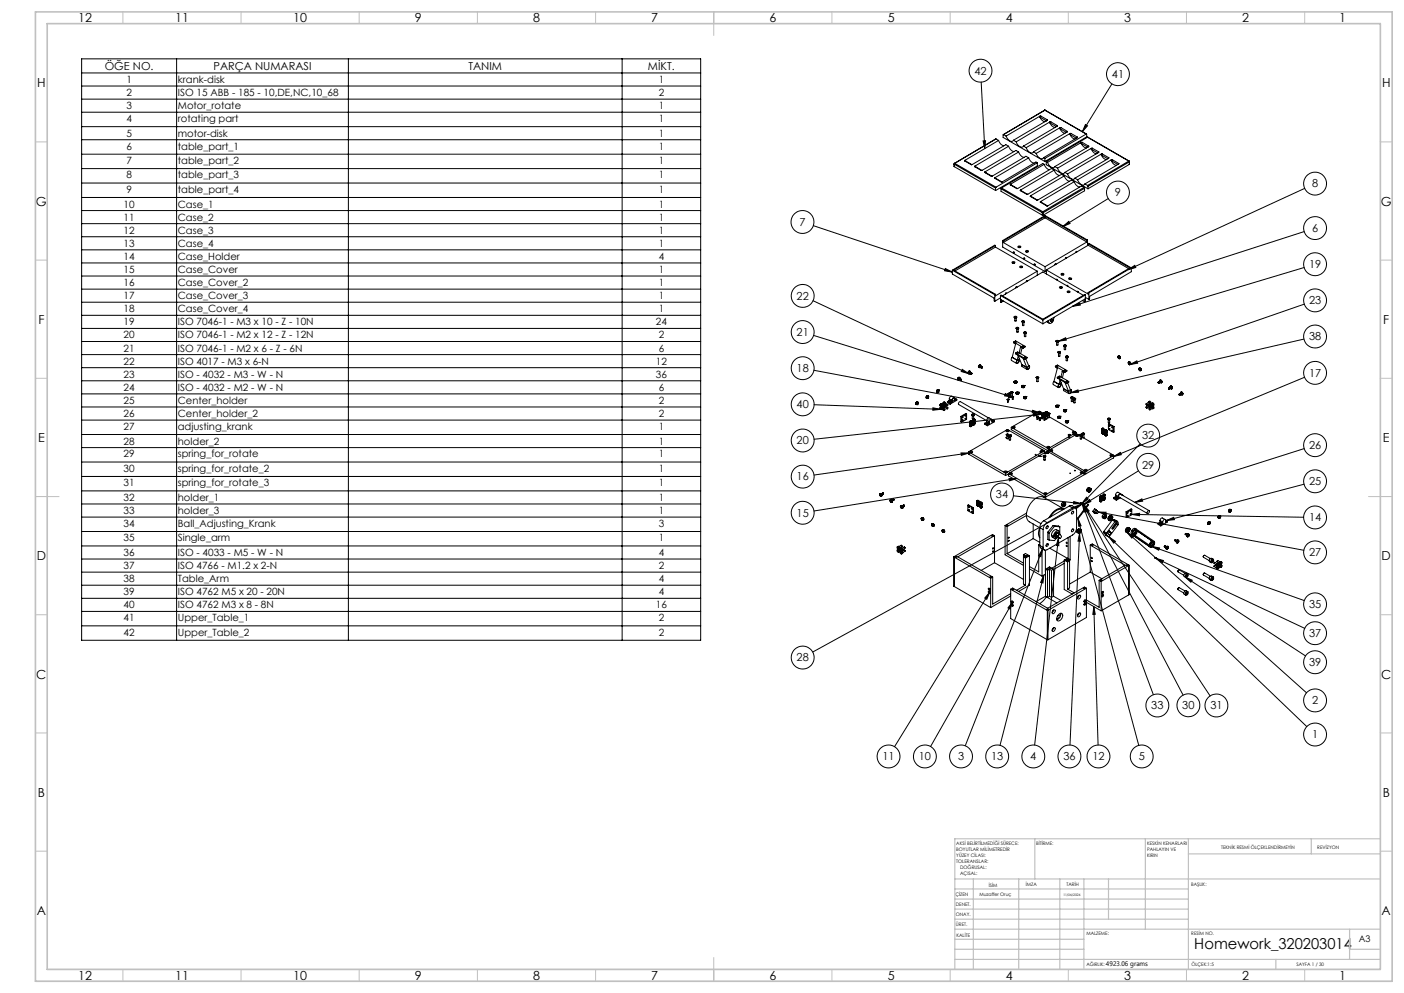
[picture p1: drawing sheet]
<svg xmlns="http://www.w3.org/2000/svg" width="594mm" height="420mm" viewBox="0 0 594 420" stroke-linecap="round" stroke-linejoin="round" font-family="sans-serif">
<defs><g id="words">
<text font-size="6.3" x="505.3" y="401.4">Homework_320203014</text>
<g font-size="5.3">
<text x="33.1" y="9.5">12</text>
<text x="74.1" y="9.5">11</text>
<text x="124.1" y="9.5">10</text>
<text x="175.6" y="9.5">9</text>
<text x="225.6" y="9.5">8</text>
<text x="275.6" y="9.5">7</text>
<text x="325.6" y="9.5">6</text>
<text x="375.6" y="9.5">5</text>
<text x="425.6" y="9.5">4</text>
<text x="475.6" y="9.5">3</text>
<text x="525.6" y="9.5">2</text>
<text x="566.6" y="9.5">1</text>
<text x="15.7" y="37">H</text>
<text x="584.7" y="37">H</text>
<text x="15.2" y="87">G</text>
<text x="584.2" y="87">G</text>
<text x="16.2" y="137">F</text>
<text x="585.2" y="137">F</text>
<text x="16.1" y="187">E</text>
<text x="585.1" y="187">E</text>
<text x="15.5" y="237">D</text>
<text x="584.5" y="237">D</text>
<text x="15.4" y="287">C</text>
<text x="584.4" y="287">C</text>
<text x="16" y="337">B</text>
<text x="585" y="337">B</text>
<text x="15.5" y="387">A</text>
<text x="584.5" y="387">A</text>
<text x="33.1" y="414.5">12</text>
<text x="74.1" y="414.5">11</text>
<text x="124.1" y="414.5">10</text>
<text x="175.6" y="414.5">9</text>
<text x="225.6" y="414.5">8</text>
<text x="275.6" y="414.5">7</text>
<text x="325.6" y="414.5">6</text>
<text x="375.6" y="414.5">5</text>
<text x="425.6" y="414.5">4</text>
<text x="475.6" y="414.5">3</text>
<text x="525.6" y="414.5">2</text>
<text x="566.6" y="414.5">1</text>
</g>
<g font-size="4.7">
<text x="44.3" y="29.5">ÖĞE NO.</text>
<text x="90.3" y="29.5">PARÇA NUMARASI</text>
<text x="198.2" y="29.5">TANIM</text>
<text x="274.2" y="29.5">MİKT.</text>
<text x="412.3" y="31.5">42</text>
<text x="470.4" y="33">41</text>
<text x="471.7" y="83">9</text>
<text x="555.1" y="79.3">8</text>
<text x="338.2" y="95.5">7</text>
<text x="555.1" y="98.1">6</text>
<text x="553.8" y="113.4">19</text>
<text x="337" y="126.8">22</text>
<text x="553.8" y="128.7">23</text>
<text x="337" y="142">21</text>
<text x="553.8" y="143.9">38</text>
<text x="337" y="157.3">18</text>
<text x="553.8" y="159.3">17</text>
<text x="337" y="172.6">40</text>
<text x="483.2" y="185.8">32</text>
<text x="337" y="187.9">20</text>
<text x="553.8" y="189.9">26</text>
<text x="337" y="203.2">16</text>
<text x="483.2" y="198.2">29</text>
<text x="553.8" y="205.2">25</text>
<text x="421.4" y="210.8">34</text>
<text x="337" y="218.5">15</text>
<text x="553.8" y="220.5">14</text>
<text x="553.8" y="235.2">27</text>
<text x="553.8" y="257.2">35</text>
<text x="553.8" y="269.4">37</text>
<text x="337" y="279.7">28</text>
<text x="553.8" y="281.7">39</text>
<text x="487.1" y="300">33</text>
<text x="500.2" y="299.9">30</text>
<text x="512.1" y="300">31</text>
<text x="555.1" y="297.9">2</text>
<text x="555.1" y="312.3">1</text>
<text x="373.4" y="321.6">11</text>
<text x="388.7" y="321.6">10</text>
<text x="405.3" y="321.6">3</text>
<text x="419.3" y="321.6">13</text>
<text x="435.9" y="321.6">4</text>
<text x="449.9" y="321.6">36</text>
<text x="462.2" y="321.6">12</text>
<text x="481.8" y="321.6">5</text>
</g>
<g font-size="4.2">
<text x="53.5" y="35.1">1</text>
<text x="75.2" y="35.1">krank-disk</text>
<text x="278.7" y="35.1">1</text>
<text x="53.5" y="40.7">2</text>
<text x="75.2" y="40.7">ISO 15 ABB - 185 - 10,DE,NC,10_68</text>
<text x="278.7" y="40.7">2</text>
<text x="53.5" y="46.2">3</text>
<text x="75.2" y="46.2">Motor_rotate</text>
<text x="278.7" y="46.2">1</text>
<text x="53.5" y="51.6">4</text>
<text x="75.2" y="51.6">rotating part</text>
<text x="278.7" y="51.6">1</text>
<text x="53.5" y="57.8">5</text>
<text x="75.2" y="57.8">motor-disk</text>
<text x="278.7" y="57.8">1</text>
<text x="53.5" y="63.3">6</text>
<text x="75.2" y="63.3">table_part_1</text>
<text x="278.7" y="63.3">1</text>
<text x="53.5" y="69.4">7</text>
<text x="75.2" y="69.4">table_part_2</text>
<text x="278.7" y="69.4">1</text>
<text x="53.5" y="75.5">8</text>
<text x="75.2" y="75.5">table_part_3</text>
<text x="278.7" y="75.5">1</text>
<text x="53.5" y="81.6">9</text>
<text x="75.2" y="81.6">table_part_4</text>
<text x="278.7" y="81.6">1</text>
<text x="52.3" y="87.8">10</text>
<text x="75.2" y="87.8">Case_1</text>
<text x="278.7" y="87.8">1</text>
<text x="52.3" y="93.3">11</text>
<text x="75.2" y="93.3">Case_2</text>
<text x="278.7" y="93.3">1</text>
<text x="52.3" y="98.9">12</text>
<text x="75.2" y="98.9">Case_3</text>
<text x="278.7" y="98.9">1</text>
<text x="52.3" y="104.4">13</text>
<text x="75.2" y="104.4">Case_4</text>
<text x="278.7" y="104.4">1</text>
<text x="52.3" y="109.9">14</text>
<text x="75.2" y="109.9">Case_Holder</text>
<text x="278.7" y="109.9">4</text>
<text x="52.3" y="115.5">15</text>
<text x="75.2" y="115.5">Case_Cover</text>
<text x="278.7" y="115.5">1</text>
<text x="52.3" y="121">16</text>
<text x="75.2" y="121">Case_Cover_2</text>
<text x="278.7" y="121">1</text>
<text x="52.3" y="126.6">17</text>
<text x="75.2" y="126.6">Case_Cover_3</text>
<text x="278.7" y="126.6">1</text>
<text x="52.3" y="132.1">18</text>
<text x="52.3" y="137.6">19</text>
<text x="75.2" y="132.1">Case_Cover_4</text>
<text x="75.2" y="137.6">ISO 7046-1 - M3 x 10 - Z - 10N</text>
<text x="277.5" y="137.6">24</text>
<text x="278.7" y="132.1">1</text>
<text x="52.3" y="143.2">20</text>
<text x="75.2" y="143.2">ISO 7046-1 - M2 x 12 - Z - 12N</text>
<text x="278.7" y="143.2">2</text>
<text x="52.3" y="148.7">21</text>
<text x="75.2" y="148.7">ISO 7046-1 - M2 x 6 - Z - 6N</text>
<text x="278.7" y="148.7">6</text>
<text x="52.3" y="154.2">22</text>
<text x="75.2" y="154.2">ISO 4017 - M3 x 6-N</text>
<text x="277.5" y="154.2">12</text>
<text x="52.3" y="159.8">23</text>
<text x="75.2" y="159.8">ISO - 4032 - M3 - W - N</text>
<text x="277.5" y="159.8">36</text>
<text x="52.3" y="165.3">24</text>
<text x="75.2" y="165.3">ISO - 4032 - M2 - W - N</text>
<text x="278.7" y="165.3">6</text>
<text x="52.3" y="170.9">25</text>
<text x="75.2" y="170.9">Center_holder</text>
<text x="278.7" y="170.9">2</text>
<text x="52.3" y="176.4">26</text>
<text x="75.2" y="176.4">Center_holder_2</text>
<text x="278.7" y="176.4">2</text>
<text x="52.3" y="181.8">27</text>
<text x="75.2" y="181.8">adjusting_krank</text>
<text x="278.7" y="181.8">1</text>
<text x="52.3" y="188">28</text>
<text x="75.2" y="188">holder_2</text>
<text x="278.7" y="188">1</text>
<text x="52.3" y="193.5">29</text>
<text x="75.2" y="193.5">spring_for_rotate</text>
<text x="278.7" y="193.5">1</text>
<text x="52.3" y="199.6">30</text>
<text x="75.2" y="199.6">spring_for_rotate_2</text>
<text x="278.7" y="199.6">1</text>
<text x="52.3" y="205.7">31</text>
<text x="75.2" y="205.7">spring_for_rotate_3</text>
<text x="278.7" y="205.7">1</text>
<text x="52.3" y="211.9">32</text>
<text x="75.2" y="211.9">holder_1</text>
<text x="278.7" y="211.9">1</text>
<text x="52.3" y="217.4">33</text>
<text x="75.2" y="217.4">holder_3</text>
<text x="278.7" y="217.4">1</text>
<text x="52.3" y="222.9">34</text>
<text x="75.2" y="222.9">Ball_Adjusting_Krank</text>
<text x="278.7" y="222.9">3</text>
<text x="52.3" y="229">35</text>
<text x="75.2" y="229">Single_arm</text>
<text x="278.7" y="229">1</text>
<text x="52.3" y="235.2">36</text>
<text x="75.2" y="235.2">ISO - 4033 - M5 - W - N</text>
<text x="278.7" y="235.2">4</text>
<text x="52.3" y="240.7">37</text>
<text x="75.2" y="240.7">ISO 4766 - M1.2 x 2-N</text>
<text x="278.7" y="240.7">2</text>
<text x="52.3" y="246.2">38</text>
<text x="52.3" y="251.8">39</text>
<text x="75.2" y="246.2">Table_Arm</text>
<text x="75.2" y="251.8">ISO 4762 M5 x 20 - 20N</text>
<text x="278.7" y="246.2">4</text>
<text x="278.7" y="251.8">4</text>
<text x="52.3" y="257.3">40</text>
<text x="75.2" y="257.3">ISO 4762 M3 x 8 - 8N</text>
<text x="277.5" y="257.3">16</text>
<text x="52.3" y="262.8">41</text>
<text x="75.2" y="262.8">Upper_Table_1</text>
<text x="278.7" y="262.8">2</text>
<text x="52.3" y="268.9">42</text>
<text x="75.2" y="268.9">Upper_Table_2</text>
<text x="278.7" y="268.9">2</text>
</g>
<text font-size="3.9" x="574.9" y="398.5">A3</text>
<text font-size="2.8" x="467.9" y="408.7">4923.06 grams</text>
<g font-size="2">
<text x="404.6" y="357.6">AKSİ BELİRTİLMEDİĞİ SÜRECE:</text>
<text x="438.4" y="357.6">BİTİRME:</text>
<text x="485.3" y="357.5">KESKİN KENARLARI</text>
<text x="485.3" y="360">PAHLAYIN VE</text>
<text x="516.6" y="359">TEKNİK RESMİ ÖLÇEKLENDİRMEYİN</text>
<text x="557.3" y="359.2">REVİZYON</text>
<text x="404.6" y="360.1">BOYUTLAR MİLİMETREDİR</text>
<text x="404.6" y="362.6">YÜZEY CİLASI:</text>
<text x="404.6" y="365.1">TOLERANSLAR:</text>
<text x="485.3" y="362.5">KIRIN</text>
<text x="406.2" y="367.6">DOĞRUSAL:</text>
<text x="406.2" y="370.1">AÇISAL:</text>
<text x="418.3" y="375">İSİM</text>
<text x="434" y="374.9">İMZA</text>
<text x="451.2" y="374.9">TARİH</text>
<text x="504" y="374.9">BAŞLIK:</text>
<text x="404.2" y="379.1">ÇİZEN</text>
<text x="404.4" y="383.3">DENET.</text>
<text x="414.4" y="379.1">Muzaffer Oruç</text>
<text x="404.4" y="387.4">ONAY.</text>
<text x="404.5" y="391.8">ÜRET.</text>
<text x="459.7" y="395.5">MALZEME:</text>
<text x="504" y="395.5">RESİM NO.</text>
<text x="404.7" y="396.1">KALİTE</text>
<text x="459.6" y="408.6">AĞIRLIK:</text>
<text x="504.1" y="408.6">ÖLÇEK:1:5</text>
<text x="548.5" y="408.6">SAYFA 1 / 30</text>
</g>
<text font-size="1.4" x="449.9" y="379.1">11/06/2026</text>
</g></defs>
<g fill="none" stroke="#000" stroke-width=".42">
<path d="M34.5 24.9h261.9v245.9h-261.9zM34.5 30.9h261.9M34.5 36.4h261.9M74.7 24.9v245.9M147.4 24.9v245.9M263.2 24.9v245.9M415.1 34.7l1.5 28.1M470.4 35.5l-12.5 20.3M34.5 41.9h261.9M34.5 47.5h261.9M34.5 53.6h261.9M34.5 59.1h261.9"/>
<path d="M415.9 59.6l1-.1-.3 3.3zM421.4 58.8l-17.6 10.3M421.4 58.8l-17.5 10.3M421.4 58.8l1.1 .6M422.5 59.4a3.1 3.1 0 0 0 2.2 2.2M422.5 59.4l-14.3 8.4M425.7 57.6a2.24 2.24 0 0 0 2.9 1.9l.2-.2M425.7 57.6l-1.3-.6v1.1l17.7 10.2M428.8 59.3l1.1 .7M429.9 60a2.28 2.28 0 0 0 3 2l.1-.2M439.8 49.3a3.1 3.1 0 0 0 2.3 2.2M439.8 49.3l.3 .3"/>
<path d="M439.9 49.2l-.1 .1M439.9 49.2l-14.2 8.4M440.1 49.6l2.6 1.5M440.3 49.1l-.4 .1M440.3 49.1l-.2 .5M440.3 49.1l2.8 1.6M441.9 46.6h.3zM442.1 46.6l17.6 10.1M442.1 46.6l-17.6 10.3M442.7 51.1h.1M443.1 50.7l-14.3 8.6M443.1 50.7l-.4 .4"/>
<path d="M444.1 51.7a3.1 3.1 0 0 0 2.2 2.2M444.1 51.7l.2 .4M444.1 51.6v.1M444.1 51.6l-14.2 8.4M444.3 52.1l2.6 1.4M444.6 51.5l-.5 .1M444.6 51.5l-.3 .6M444.6 51.5l2.8 1.6M446.9 53.5h.1M447.4 53.1l-14.4 8.7M447.4 53.1l-.5 .4M448.3 54.2a3.2 3.2 0 0 0 2.3 2.2"/>
<path d="M448.3 54.2l.3 .3M448.4 54l-.1 .2M448.4 54l-14.2 8.5M448.6 54.5l2.5 1.5M448.8 54h-.4M448.8 54l-.2 .5M448.8 54l2.8 1.6M451.1 56h.1M451.6 55.6l-14.4 8.6M451.6 55.6l-.5 .4M452.6 56.6a3.3 3.3 0 0 0 2.2 2.2M452.6 56.6l.2 .4"/>
<path d="M452.6 56.5v.1M452.6 56.5l-14.2 8.4M452.8 57l2.6 1.4M453.1 56.4l-.5 .1M453.1 56.4l-.3 .6M453.1 56.4l2.8 1.6M455.4 58.4h.1M455.9 58l-14.4 8.7M455.9 58l-.5 .4M459.2 52.7l.9 .5-2.2 2.6zM460.1 58l17.6 10.1M460.1 58l-17.5 10.4"/>
<path d="M460.1 58l17.5 10.1M34.5 65.2h261.9M34.5 71.3h261.9M34.5 77.4h261.9M403.6 69.3l.2 1.2M403.6 69.3l.1 .1M403.7 69.4l17.5 10.1M403.7 69.4l.1 1.1M403.8 70.5l17.4 10.1M403.8 69.1l-.2 .2M403.8 69.1h.1M403.9 69.1l-.2 .3"/>
<path d="M403.9 69.1l17.5 10.1M408.1 68.1h.5M408.1 68.1l2.8 1.6M408.2 67.8l-.1 .3M408.2 67.8l.4 .3M408.6 68.1l2.6 1.5-.3 .1M412.4 70.5l.4 .1M412.4 70.5l2.7 1.6M412.5 70.3l-.1 .2M412.5 70.3l.3 .3M412.8 70.6l2.6 1.5h-.3M416.6 72.9l.5 .1"/>
<path d="M416.6 72.9l2.8 1.7M416.7 72.7l-.1 .2M416.7 72.7l.4 .3M417.1 73l2.6 1.5-.3 .1M420.9 75.4l.4 .1M420.9 75.4l2.7 1.6M421 75.2l-.1 .2M421 75.2l.3 .3M421.2 79.5v1.1M421.3 75.5l2.6 1.5h-.3M421.4 79.2l-.2 .3M423.5 79.9l17.5 10"/>
<path d="M423.5 79.9v1l17.5 10.1M423.7 79.5l-.2 .4M423.7 79.5l17.5 10.1M426.7 61.9l-1.1-.7-14.7 8.5M426.7 61.9a3.4 3.4 0 0 0 2.3 2.2M426.7 61.9l-14.2 8.4M427.4 78.2l.5 .1M427.4 78.2l2.8 1.6M427.5 77.9l-.1 .3M427.5 77.9l.4 .4M427.9 78.3l2.6 1.4-.3 .1M431 64.3l-1.2-.7-14.7 8.5"/>
<path d="M431 64.3a3.2 3.2 0 0 0 2.2 2.3M431 64.3l-14.3 8.4M433 61.8l1.2 .7M434.2 62.5a2.22 2.22 0 0 0 2.9 1.9l.1-.2M435.2 66.8l-1.1-.7-14.7 8.5M435.2 66.8a3.2 3.2 0 0 0 2.3 2.2M435.2 66.8l-14.2 8.4M437.2 64.2l1.2 .7M438.4 64.9a2.29 2.29 0 0 0 3 2l.1-.2M438.9 68.8l-.6-.3-14.7 8.5M438.9 68.8l-17.5 10.4M438.9 68.8v1.3l-17.7 10.5"/>
<path d="M441.5 66.7l.6 .3M441.7 69.5a3.4 3.4 0 0 0 2.3 2.3M441.7 69.5l-.5-.3-17.5 10.3M441.7 69.5l-14.2 8.4M442.1 67l17.6-10.3 .1 1.2-17.7 10.4M442.1 67v1.3M442.6 68.4v1.3l17.7 10.2M442.6 68.4l.6 .3M443.2 68.7a2.28 2.28 0 0 0 2.9 2l.2-.2M446 71.9l-1.1-.6-14.7 8.5M446 71.9a3.1 3.1 0 0 0 2.3 2.3M446 71.9l-14.2 8.5"/>
<path d="M446.3 70.5l1.1 .6M447.4 71.1a2.24 2.24 0 0 0 3 2l.1-.2M450.3 74.4l-1.2-.7-14.7 8.5M450.3 74.4a3.4 3.4 0 0 0 2.2 2.3M450.3 74.4l-14.3 8.4M450.5 72.9l1.2 .7M451.7 73.6a2.29 2.29 0 0 0 2.9 2l.2-.2M454.5 76.9l-1.2-.7-14.6 8.5M454.5 76.9a3.2 3.2 0 0 0 2.3 2.2M454.5 76.9l-14.2 8.3M454.8 75.4l1.1 .6M455.9 76a2.22 2.22 0 0 0 3 2l.1-.2"/>
<path d="M457.4 60.4a3.1 3.1 0 0 0 2.2 2.2M457.4 60.4l.2 .3M457.4 60.3v.1M457.4 60.3l-14.2 8.4M457.6 60.7l2.6 1.5M457.9 60.2l-.5 .1M457.9 60.2l-.3 .5M457.9 60.2l2.7 1.6M458.6 79.3l.3 .3M458.6 79.3l-1-.6-14.7 8.4M458.6 79.3l-17.4 10.3M458.9 79.6v1.1l-17.5 10.3"/>
<path d="M458.9 79.6l-17.5 10.3M459 77.8l1.1 .6M460.1 78.4l.2 .4M460.2 62.2h.1M460.3 78.8v1.1M460.6 61.8l-14.3 8.7M460.6 61.8l-.4 .4M461.6 62.9a3.1 3.1 0 0 0 2.3 2.1M461.6 62.9l.2 .3M461.7 62.7l-.1 .2M461.7 62.7l-14.3 8.4M461.8 63.2l2.6 1.5"/>
<path d="M462.1 62.7h-.4M462.1 62.7l-.3 .5M462.1 62.7l2.8 1.6M464.4 64.7h.1M464.9 64.3l-14.4 8.6M464.9 64.3l-.5 .4M465.8 65.3a3.1 3.1 0 0 0 2.3 2.2M465.8 65.3l.3 .3M465.9 65.2l-.1 .1M465.9 65.2l-14.2 8.4M466.1 65.6l2.6 1.5M466.3 65.1l-.4 .1"/>
<path d="M466.3 65.1l-.2 .5M466.3 65.1l2.8 1.6M468.7 67.1h.1M469.1 66.7l-14.3 8.7M469.1 66.7l-.4 .4M470.1 67.8a3.1 3.1 0 0 0 2.2 2.1M470.1 67.8l.2 .3M470.1 67.6v.2M470.1 67.6l-14.2 8.4M470.3 68.1l2.6 1.5M470.6 67.5l-.5 .1M470.6 67.5l-.3 .6"/>
<path d="M470.6 67.5l2.8 1.7M472.9 69.6h.1M473.4 69.2l-14.4 8.6M473.4 69.2l-.5 .4M477.6 68.1l.2 .4M477.6 68.1l-17.5 10.3M477.7 68.1l.1 .3M477.7 68.1h-.1M477.8 68.5l-17.5 10.3M477.8 68.5v1.1M477.8 69.6l-17.5 10.3M477.8 68.4v1.2"/>
<path d="M477.8 68.4v.1M552 79.7l-74.7 34.4M34.5 83.5h261.9M34.5 89.1h261.9M34.5 94.6h261.9M344.1 95.4l58.8 19.7M431.7 80.6l.4 .1M431.7 80.6l2.7 1.6M431.8 80.4l-.1 .2M431.8 80.4l.3 .3M432.1 80.7l2.6 1.5h-.3M435.9 83.1h.5"/>
<path d="M435.9 83.1l2.8 1.6M436 82.8l-.1 .3M436 82.8l.4 .3M436.4 83.1l2.5 1.5-.2 .1M440.1 85.5l.5 .1M440.1 85.5l2.8 1.6M440.3 85.2l-.2 .3M440.3 85.2l.3 .4M440.6 85.6l2.6 1.5h-.3M441 89.9h.4M441 91h.4M441 89.9v1.1"/>
<path d="M441.2 89.6l.2 .3M441.2 89.6l-.2 .3M441.4 89.9v1.1M442.1 91.5v.6M442.1 92.1l17.7 10.3M442.1 91.5l-17.6 10.4M442.1 92.1l-17.6 10.5M442.1 91.5l17.7 10.2M449.6 95.8l2.6-2.2 .5 .9zM468.9 84l-19.3 11.8M551.8 97.9l-98 31.7M34.5 100.1h261.9"/>
<path d="M34.5 105.7h261.9M34.5 111.2h261.9M34.5 116.8h261.9M399.9 113.6l3 1.5-3.3-.6zM402.9 114.3l18 10.4M402.9 114.3v1.6l17.7 10.2v1.2l.3 .1M421.1 103.8l-17.6 10.5 17.6 10.2M421.1 103.8l-.2-.1-18 10.6M421.1 103.8v.7M421.1 104.5l17.7 10.2M421.1 104.5l-17.1 10.1M424.2 101.8l.3 .1"/>
<path d="M424.2 101.8v2.7l18 10.4M424.5 101.9v.7M424.5 102.6l17.6 10.2M428.3 110.8a.52 .52 0 0 1 .7-.2 .52 .52 0 0 1 .2 .6 .53 .53 0 0 1-.6 .2 .53 .53 0 0 1-.3-.6zM428.4 111.3l.2-.3 .5 .3M428.8 106.5l.2 .5zM429 106.6l.1 .1M430.7 104.2a.59 .59 0 0 1 .7-.2 .59 .59 0 0 1 .4 .6 .6 .6 0 0 1-.7 .2 .6 .6 0 0 1-.4-.6zM431 104.7l.1-.3 .5 .3M431.4 112.7a.55 .55 0 0 1 .8-.3 .55 .55 0 0 1 .3 .7 .58 .58 0 0 1-.7 .2 .58 .58 0 0 1-.4-.6zM431.7 113.2l.3-.3 .3 .3M433.1 109.1l.4 .4z"/>
<path d="M433.4 109.1l.1 .2M434 106.1a.58 .58 0 0 1 .7-.2 .58 .58 0 0 1 .3 .6 .57 .57 0 0 1-.6 .2 .57 .57 0 0 1-.4-.6zM434.2 106.6l.3-.3 .3 .3M434.3 118.8l-.1 .1M434.6 118.9l-.2-.2-.2 .5M437.8 111.7l.1 .1M438.8 114.7l-17.7 10.4v-.6M438.8 114.7l.1 1.7M442.1 112.8l.1 2.1M442.7 114.2l17.7 10.2v-.7M442.7 114.2v1.7M442.7 114.6l-.5 .3"/>
<path d="M446.5 111.6l-.1 .2M446.8 111.8l-.2-.2-.2 .4M447 118.3l.1-.2 .2 .5M447.3 118.2v.1M448.9 115.8a.55 .55 0 0 1 .8-.2 .55 .55 0 0 1 .3 .7 .6 .6 0 0 1-.7 .1 .6 .6 0 0 1-.4-.6zM449.2 116.3l.2-.3 .4 .3M450.9 109l-.1 .2M451.2 109.2l-.2-.2-.2 .4M452.2 117.7l.1-.1a.52 .52 0 0 1 .7-.1 .52 .52 0 0 1 .2 .6 .6 .6 0 0 1-.6 .2 .6 .6 0 0 1-.4-.6zM452.5 118.2l.1-.3 .5 .3M455.3 106.4l-.1 .2M455.6 106.6l-.2-.3-.2 .5"/>
<path d="M459.8 102.4l-17.7 10.4M459.8 101.7v.7M460.1 101.5l-18-10.3-17.9 10.6M460.1 101.5l-.3 .2M460.1 101.5v2.4M460.4 103.1v.6M460.4 103.1l.3-.2 17.9 10.4M460.4 103.1l17.6 10.2-17.6 10.4M460.4 103.7l-17.7 10.5M460.4 103.7l17.1 9.9M477.3 114.1l2.8-1.9 .4 1zM478.6 113.3l-17.9 10.6"/>
<path d="M478.6 113.3v1.6l-17.6 10.5v1.1l-.3 .2M551.7 113.2l-103.8 31.1M34.5 122.3h261.9M34.5 127.8h261.9M34.5 133.4h261.9M34.5 138.9h261.9M344 127.2l65.9 30.9M420.9 124.7v2.7M421.1 124.5l-.2 .2M423.3 125v2.7l.3 .2M423.3 125l17.9 10.3M423.3 126l-2.4 1.4"/>
<path d="M423.6 127.9l-.1-1.1 17.7 10.2M424.5 127.3l-.9 .6M425.5 124l-.1 .2M425.8 124.2l-.1-.3-.3 .5M429 134.1h.1M429.2 133.9h.9a.48 .48 0 0 1-.5 .5 .48 .48 0 0 1-.4-.5zM429.2 134.4l.2 .1M429.5 134.1h.1M429.5 134.1v.1M429.5 134l.1 .2M429.5 134l-.1 .1M429.6 134.1h.1"/>
<path d="M429.6 134h-.1M429.6 134v.1M429.6 134.1l-.1 .1M429.7 133.9l-.1 .1M429.7 133.9v.1M429.7 133.9l-.1 .2M429.7 134l.1 .1M429.7 134v.1M429.8 134.1h.1M429.8 134.1h-.1M429.9 138.8l.4 .3 .7-.2M429.9 134.4l-.5 .1"/>
<path d="M429.9 138.8h.1M429.9 121.4l-.1 .1M429.9 134.4h-.6M429.9 134.4v1.3l-.2 .2-.4-.2v-1.3M429.9 138.6a.51 .51 0 0 1 .6-.2 .51 .51 0 0 1 .4 .5 .55 .55 0 0 1-.6 .2 .55 .55 0 0 1-.4-.5zM430 134.4h-.1M430 139l.2 .1M430.1 139.1l.3 1.4 .3-.1v-1.3M430.1 139.1h.6M430.1 138.7h.2M430.1 138.7l.2 .1M430.1 138.7l.1 .1"/>
<path d="M430.2 134.1l-.5 .4-.7-.4M430.2 121.5l-.2-.2-.2 .5M430.2 139.1h.5M430.2 134.1h.1M430.3 138.8h.1M430.3 138.8v.1M430.3 138.7l.1 .2M430.4 138.7h-.1M430.4 138.7v.2M430.4 138.6l.1 .1M430.4 138.6v.1M430.4 138.6v.3"/>
<path d="M430.5 138.7h.1M430.5 138.8l-.2 .1M430.5 138.7v.1M430.6 138.7v.1M430.6 138.7l-.1 .1M430.7 139.1h.1M430.8 139l-.1 .1M431 138.7v.1M431 138.8v.1M432.3 135.9l.4 .4 .7-.4M432.5 136.3h.1M432.6 136.3l.2 1.4 .4-.1v-1.3"/>
<path d="M432.6 136.3h.6M432.6 136.3h.5M432.8 136h.1M432.8 135.9v.1M432.8 135.9h.1M432.8 135.9l.1 .2M432.8 136l.1 .1M432.9 136v.1M432.9 135.9v.2M433 135.9h.1M433 135.9l.2 .1h-.3M433 135.9v.1"/>
<path d="M433.2 136.2l-.1 .1M441.2 135.3v1.7M443 135.9h.1M443 135.9l1 .9M443 135.9l.7 .4M443.5 135.6l.2 .7M445 135.4l.4-.1 .1 .2a.41 .41 0 0 1-.2 .6 .41 .41 0 0 1-.5-.2zM445.4 135.3l-.5-.3-.4 .3-.1 .5 .5 .4M445.9 134.2a2.63 2.63 0 0 1-1.4 2.6l-.6-.1-.2-.4M448.3 121.4a.55 .55 0 0 1 .7-.3 .55 .55 0 0 1 .3 .7 .6 .6 0 0 1-.7 .1 .6 .6 0 0 1-.3-.5zM449.2 121.8l-.4-.3-.2 .4M451.4 120.9l.2-.2 .2 .4"/>
<path d="M451.5 123.2l.2-.1a.52 .52 0 0 1 .6-.1 .52 .52 0 0 1 .2 .7 .6 .6 0 0 1-.6 .1 .6 .6 0 0 1-.4-.6zM451.7 120.7v.2M451.8 123.7l.2-.2 .4 .2M453.8 129.6l3-1.5 .3 .9zM455.8 123.4l.2-.2 .2 .5M456.1 123.3l.1 .2M457.9 127.1l1 .6M458.3 124.9l-17.1-9.9-17.1 10.1M458.9 127.7v-1.2l-17.7 10.5M459.2 125.8l1.5 .9M459.2 124.8l-18 10.5M459.2 124.8l-.3-.2-17.7 10.4-17.7-10.2-.2 .2"/>
<path d="M459.2 124.8v2.7l-.3 .2M460.4 123.7l.3 .2M460.7 123.9v2.8M551.8 128.6l-73.8 25.6M34.5 144.4h261.9M34.5 150h261.9M34.5 155.5h261.9M344.2 141.9l84.1 26M344.3 156.6l95.8 18M405.4 159.6h.6M405.4 159.6l-.3 .6M405.4 159.6l.2 .2"/>
<path d="M405.6 159.8l-.2 .2M405.8 159.7l-.4 .3M405.8 159.7h.2M405.8 159.7l-.2 .1M406 159.7v.1M406 159.6l-.2 .1M406 159.6l.1 .2M407.1 156.2l2.8 1.9-3.2-1zM409.6 157.4l.2 .7M409.6 157.4l.2 .2M409.8 157.6v.5M409.8 158.1h.1"/>
<path d="M409.9 158.1h.1M410 157l-.4 .4M410 157.3l-.1 .8M410 157l.5 .1M410 157.3l-.2 .3M410 157l.1 .1M410.1 157.9l.7 .4M410.1 158.1h.1M410.1 157.1l-.1 .2M410.1 157.1h.3M410.4 157.4l-.3 .5M410.4 157.1l-.4 .2"/>
<path d="M410.4 157.1h.1M410.4 157.4l.8 .4M410.4 157.4l-.4 .1 .1 .4M410.6 157.5v-.2a.44 .44 0 0 0-.7 .1 .44 .44 0 0 0 .4 .6M410.9 158h.3l-.2 .3zM411.1 158.3h-.1M411.2 158h-.4l.2 .3M414 154.8l.2 .7M414 154.8l.2 .2M414.2 155v.5M414.2 155.5h.1M414.3 155.5h.1"/>
<path d="M414.4 154.4l-.4 .4M414.4 154.7l-.1 .8M414.4 154.4h.4M414.4 154.7l-.2 .3M414.4 154.4l.1 .1M414.5 155.3l.8 .4M414.5 155.5h.1M414.5 154.5l-.1 .2M414.5 154.5h.3M414.8 154.5l-.4 .2M414.8 154.5h.1M414.8 154.4l.1 .1"/>
<path d="M414.8 154.7l-.3 .6M414.8 154.7l.8 .5M414.8 154.8l-.4 .1 .1 .4M414.9 154.5v.1M415 154.9v-.3a.43 .43 0 0 0-.7 .2 .43 .43 0 0 0 .4 .6M415.2 155.6l.2 .1M415.4 155.3l.2 .1-.2 .3zM415.5 155.7h-.1M415.6 155.3l-.4 .3M415.6 155.3v.1M428.2 151.1l-.3 1.3 2.2 1.3M428.2 151.1l2.1 1.3"/>
<path d="M428.2 151.1h.1M428.2 151.1l2.2 1.2M428.8 144.7v.3l.8 .5M428.8 144.7l.8 .4M428.8 144.7l.9-.5 3.9 2.3M429.5 144.8h.2M429.6 145.1l-1.4 6M429.6 145.5h.1M429.6 145.1v.4M429.6 145.1l2.4 1.4M429.6 149.3v.4l4 2.3M429.6 149.3l.9-.4 4 2.2"/>
<path d="M429.6 149.3l4 2.3M430.3 149.5h.3M430.4 152.3l-.1 .1M430.4 152.5l.3-.2a.65 .65 0 0 1 .2 .8 .65 .65 0 0 1-.8 .3zM430.7 150.3l1.6 3.9M430.8 150.5l-.4 1.8M431.1 152.2h.1M431.1 152.2a.85 .85 0 0 1-.1 1.1 .85 .85 0 0 1-1.1 .1l.4-1M431.3 151.6l-.2 .6M431.7 146.9l-.5 2.3M431.7 146.9v.1M432 146.5l-.3 .4"/>
<path d="M432 146.8l-.3 .2M432 146.8l.8 .5M432 146.5v.3M432 146.5l.8 .4M432.3 154.2l.1 .8 2.1 1.3M432.3 154.2h.1M432.3 154.2l2.1 1.3M432.4 147.1l-.6 2.5M432.6 146.4l.6 .1-.3 .2zM432.8 146.7h.2M432.8 146.9v.4M432.9 151.5l1.5 4"/>
<path d="M433.1 140.5l.1-.1a.46 .46 0 0 1 .6-.1 .46 .46 0 0 1 .3 .5l-.6 .1zM433.1 140.6v.1M433.3 140.9h.8M433.4 141h.6v1.3l-.3 .1-.3-.1zM433.4 140.6l.2 .1M433.4 140.6v.1M433.4 140.6h.2M433.6 140.7h.1M433.6 140.6h.1M433.6 140.6v.1M433.6 151.4h.2M433.6 140.7l.2 .1"/>
<path d="M433.6 151.6v.4M433.6 146.5l-.8 .4M433.6 146.5l.1 .3-.9 .5M433.7 140.5l-.1 .1M433.7 140.5v.1M433.7 140.5v.3M433.7 140.6h.1M433.7 140.6v.2M433.8 140.7h.1M433.8 140.7v.1M433.8 140.6v.1M433.8 140.6h.2"/>
<path d="M434 140.6l-.2 .1M434 140.6h-.1M434 151.7l1.2 2.9M434.2 140.6v.1a.63 .63 0 0 1-1.1 0M434.5 151.1v.4l-.9 .5M434.5 151.1l-.9 .5M434.8 155.1a.42 .42 0 0 1 .6-.2 .42 .42 0 0 1 0 .7l-.5 .5a.52 .52 0 0 1-.5-.4 .52 .52 0 0 1 .4-.6zM435.1 154.5l.3 .2M435.2 154.6v.1M435.2 154.7a.82 .82 0 0 1 .2 1.1 .82 .82 0 0 1-1 .3v-.6M438.4 159.6v.1M438.5 159.9h.8"/>
<path d="M438.6 160h.6l-.2 1.4-.4-.1zM438.6 159.6l.2 .1M438.6 159.6l.1 .1M438.8 159.6v.1M438.8 159.6h-.2M438.8 159.7l.1 .1M438.8 159.6h.1M438.9 159.5l-.1 .1M438.9 159.5l.1 .1M438.9 159.5l.1 .3M439 159.6h.1M439 159.6v.2"/>
<path d="M439 159.7v.1M439 159.7l.1 .1M439 159.6h.2M439.1 159.6l-.1 .1M439.1 159.8h-.2M439.2 159.6h.1M439.2 159.6h-.1M439.5 159.6l-.5 .4-.6-.3M446.5 154.9l.9-.5 3.9 2.3M446.5 154.9l.8 .4M446.5 154.9v.3l.8 .5M446.7 144.3l.5 .4 .7-.4"/>
<path d="M446.8 144.1h1a.49 .49 0 0 1-.5 .5 .49 .49 0 0 1-.5-.5zM447 144.6h.6l-.2 1.5-.4-.1zM447 144.2l.1 .1M447 144.2h.2M447.1 144.3h.1M447.2 144.3v.1M447.2 155h.2M447.2 144.4h.1M447.2 144.2h.1M447.2 144.2l.1 .2M447.3 144.3h.1M447.3 144.2v.2"/>
<path d="M447.3 155.3l-1.4 6M447.3 155.7h.1M447.3 144.3l-.1 .1M447.3 155.3v.4M447.3 155.3l2.4 1.4M447.3 159.6v.3l4 2.3M447.3 159.6l4 2.2M447.3 159.6l.9-.6 4 2.3M447.4 144.1v.1M447.4 144.1l-.1 .1M447.4 144.1l-.1 .2M447.4 144.3h.1"/>
<path d="M447.4 144.3v.1M447.6 149v.1a.61 .61 0 0 0 .5 .3 .61 .61 0 0 0 .6-.4M447.6 148.8a.49 .49 0 0 1 .7-.2 .49 .49 0 0 1 .2 .6 .5 .5 0 0 1-.6 .1 .5 .5 0 0 1-.3-.5zM447.7 144.6h-.8M447.7 149.2l.2 .1M447.8 149.3v1.3l.3 .2 .3-.2v-1.3M447.9 144.3l2.9-1.4 .3 .9zM447.9 148.8l.1 .2M447.9 148.8l.1 .1M447.9 148.8l.1 .3M448 149v.1M448 159.7h.2"/>
<path d="M448 148.9l.1 .2M448.1 149h.1M448.1 148.9h-.1M448.1 148.9v.1M448.1 149l-.1 .1M448.2 149l.1 .1M448.2 148.8v.1M448.2 148.8l-.1 .1M448.2 148.8l-.1 .2M448.2 148.9v.1M448.2 149h.1M448.2 149h.2"/>
<path d="M448.4 149l-.1 .1M448.4 149.3h-.6M448.5 149.2l-.6 .1M449.4 157.2l-.6 2.2M449.4 157.2h.1M449.7 156.7l-.3 .5M449.7 156.7l.8 .5M449.7 156.7v.3M449.7 157l-.3 .2M449.7 157l.8 .5M450 146.2l.4 .3 .7-.3M450 146.1v.1"/>
<path d="M450 146l.2-.1a.46 .46 0 0 1 .6-.1 .46 .46 0 0 1 .2 .5 .54 .54 0 0 1-.6 .2 .54 .54 0 0 1-.4-.5zM450.1 157.3l-.6 2.5M450.1 146.5h.2M450.3 146.5l.1 1.4 .4-.1v-1.3M450.3 146.5h.5M450.3 156.6l.5 .1-.3 .2zM450.4 146.2h.1M450.4 146.1v.1M450.4 156.9h.3M450.5 146.1h.1M450.5 146.1l.1 .2M450.5 146.2l.1 .1"/>
<path d="M450.5 157.2v.3M450.7 146.2l-.1 .1M450.7 146.1l-.1 .2M450.7 146.1l-.1 .1M450.7 146.1h.1M450.8 150.8l.3 .4 .7-.1M450.8 150.7l.2-.1a.47 .47 0 0 1 .5-.1 .47 .47 0 0 1 .3 .5 .54 .54 0 0 1-.6 .2 .54 .54 0 0 1-.4-.5zM450.8 146.1l-.1 .1M450.8 146.1v.1M450.9 146.5h-.6M451 151.1l.6 .1M451.1 151.2h.6l-.1 1.4-.5-.1z"/>
<path d="M451.1 150.8h.1M451.1 146.1v.1M451.1 150.7l.2 .1M451.1 150.7v.1M451.1 150.7l.2 .3M451.2 150.8v.1M451.2 150.8h.1M451.2 150.9v.1M451.3 150.8h.1M451.3 150.9h.1M451.3 150.8v.1M451.3 150.9l-.1 .1"/>
<path d="M451.3 156.7v.3l-.8 .5M451.3 156.7l-.8 .5M451.4 150.9l.2 .1M451.4 150.7l.1 .1M451.4 150.7l-.1 .1M451.4 150.7v.2M451.5 150.8h.1M451.5 150.8v.1M451.5 150.8l.1 .2M451.7 151.1l-.1 .1M451.9 150.8l-.1 .3M472.9 150.8v.1"/>
<path d="M473 150.7h.3a.5 .5 0 0 1 .4 .4 .5 .5 0 0 1-.3 .6l-.4-.4zM473.1 150.9l.3 .6M473.1 151.1l.4 .1M473.2 150.6l-.2 .1 .4 .1M473.2 150.6l.7 .2M473.2 150.6l.2 .2M473.4 151l-.3 .1M473.4 150.8l.3 .4M473.4 150.8l.2 .1M473.5 151.7h.1M473.6 150.9l.1 .3M473.6 151.6v.1"/>
<path d="M473.6 151.6l-.1 .1M473.7 151.2l-.1 .4M473.9 150.8l.1 .5M473.9 150.8l-.3 .1M474 151.3l-.2 .3M474 151.3l-.5 .4M477.3 153.4h.1M477.4 153.3h.3a.46 .46 0 0 1 .4 .4 .46 .46 0 0 1-.4 .5zM477.5 153.2l.6 .6M477.5 153.2l-.1 .1M477.6 153.5l.3 .5M477.6 153.7l.3 .1"/>
<path d="M477.6 153.1l.7 .2M477.6 153.1l.4 .4M477.6 153.1l-.2 .1M477.8 153.5l-.2 .2M477.9 154.3h.1M478 154.2l3-1.6 .3 1zM478 153.5l.1 .3M478 154.2h.1M478.1 153.8v.3M478.1 153.8l.1 .2M478.2 154l-.3 .3M478.3 153.3l.2 .6"/>
<path d="M478.3 153.3l-.3 .2M478.5 153.9l-.6 .4M478.5 153.9l-.3 .1M481.8 155.9v.1M481.8 155.8h.1a.47 .47 0 0 1 .6 .4 .47 .47 0 0 1-.4 .5zM481.9 155.8h.1M481.9 155.8h.3M482 156.1l.3 .4M482 155.7l.2-.2 .5 .4M482 155.7l.2 .1M482 155.7l-.1 .1M482.2 156.1l-.1 .3 .2-.1"/>
<path d="M482.2 155.8l.3 .5M482.2 155.8l.3 .2M482.3 156.8h.1M482.5 156.7l-.1 .1M482.5 156.7h.1M482.5 156v.3M482.5 156.3v.4M482.5 156.3l.1 .3M482.6 156.6l-.1 .1M482.7 155.9l.2 .5M482.7 155.9l-.2 .1M482.9 156.4l-.5 .4"/>
<path d="M482.9 156.4l-.3 .2M551.7 143.4l-98.7 22.7M551.9 159.6l-80.7 33.5M34.5 161.1h261.9M34.5 166.6h261.9M34.5 172.1h261.9M34.5 177.7h261.9M344.4 171.2l53.6 1.9M387.4 170.4l.3 .7M387.4 170.4l.3 .2M387.7 170.6v.5M387.8 170l-.4 .4"/>
<path d="M387.8 170l.6 .2M387.8 170l.3 .1M387.8 170.3l-.1 .8M387.8 170.3l-.1 .3M388 170.3l.1-.1a.4 .4 0 0 1 .3 .6 .4 .4 0 0 1-.7 0zM388 170.5l.3 .2-.4 .2zM388 170.5l.3 .1M388.1 171.2h.1M388.1 170.1l-.3 .2M388.1 170.1h.1M388.2 170.1l.1 .1M388.2 170.1l-.4 .2"/>
<path d="M388.2 170.4l-.3 .5M388.2 170.1l.2 .1M388.3 170.6l-.2 .3-.2-.2M388.3 170.2h.1M388.4 170.2h.1M391.8 167.8l.3 .7M391.8 167.8l.3 .2M392.1 168v.5M392.1 168.5h.1M392.2 168.5h.1M392.2 167.4l-.4 .4M392.2 167.4l.7 .2"/>
<path d="M392.2 167.4l.3 .1M392.3 167.7l-.1 .8M392.3 167.7l-.2 .3M392.4 167.7l.2-.1a.4 .4 0 0 1 .2 .6 .4 .4 0 0 1-.7 0zM392.4 167.9h.3l-.3 .4zM392.4 168.5h.1M392.5 167.9h.2M392.5 168.5h.1M392.5 167.5l-.2 .2M392.5 167.5h.2M392.7 167.5v.1M392.7 167.5l-.4 .2"/>
<path d="M392.7 167.8l-.3 .5M392.7 167.9l-.2 .4-.2-.2M392.7 167.6h.1M392.9 167.6h.1M394.7 172.5l3.3 .6-3.3 .4zM396.2 165.2l.3 .7M396.2 165.2l.3 .2M396.5 165.4v.5M396.5 165.9h.1M396.6 165.9h.1M396.6 164.8l-.4 .4M396.6 164.8l.7 .1"/>
<path d="M396.6 164.8l.3 .1M396.7 165.2l-.1 .7M396.7 165.2l-.2 .2M396.8 165.1l.2-.1a.4 .4 0 0 1 .2 .6 .4 .4 0 0 1-.6 0zM396.9 165.3h.3l-.4 .4zM396.9 165.3l.2 .2h-.4M396.9 165.9h.1M396.9 164.9l-.2 .3M396.9 164.9h.2M397.1 164.9h.2M397.1 164.9l-.4 .3M397.1 165.2l-.3 .5"/>
<path d="M397.7 171.4l.4 .5M397.7 172.8l.4 .4M398 170.8l-.3 .6M398 172.1l-.3 .6M398.3 173l1.1 .7M398.6 171.2l-.3 .5 1.1 .6M398.6 171.2l1.3 .6M398.6 172.5l-.3 .5M398.6 172.5l1.1 .6M398.6 171.2l-.4 .3 .1 .2M398.6 172.5l-.4 .3 .1 .3M398.7 171l-.6-.3-.4 .7"/>
<path d="M398.7 172.3l-.6-.3-.4 .8M398.8 171.3v-.1a.41 .41 0 0 0-.6 .1 .41 .41 0 0 0 .3 .6M398.8 172.6v-.1a.41 .41 0 0 0-.6 .1 .41 .41 0 0 0 .3 .6M398.9 172.1l.5 .4M398.9 170.7l.5 .5M399.1 171.5l.4-.2 .5 .2M399.3 171.4l-.2 .1M399.3 170.1l-.4 .6M399.3 172.3l.5 .1M399.5 171.7l.4-.2 .2 .4M399.6 172.3h.1M399.6 172.3l1 .6"/>
<path d="M399.7 172l-.4 .1 .3 .2M399.7 173.3l-.4 .1 .3 .2M399.7 172h.1M399.7 173.3h.1M399.9 170.5l-.4 .4 1.1 .7M399.9 171.8l1 .6M399.9 170.5l1 .6M399.9 171.8h-.3M399.9 170.5l-.4 .2 .1 .3M400 170.2l-.6-.2-.5 .7M400.1 170.6v-.2a.41 .41 0 0 0-.7 .1 .41 .41 0 0 0 .4 .6M400.8 172.5h.2l-.2 .4z"/>
<path d="M400.8 171.2h.2l-.2 .4zM400.8 169.9h.1M400.8 169.9l1.2 .7M400.8 169.9l1.2 .6M400.8 169.9v.4l1.2 .6M401 172.6h-.4l.2 .3M401 171.2l-.4 .1 .2 .3M401 171.2v.1M401.3 170l.3-.2 .7 .2M401.4 170.1l.2-.3 .6 .3M401.5 169.8l.8 .2-.7 .2-.3-.2zM401.6 170.2h.4"/>
<path d="M401.6 169.4l1.2 .7M401.6 169.4l-.8 .5M401.6 168.7v.7M401.6 168.7l1.2 .7M401.7 170.3h.2M402 170.5v.1M402 170.6v.3M402.8 170.1h.1M402.7 170.1l-.7 .4M402.8 169.4v.7M403.2 168.6a.41 .41 0 0 1 .6-.1 .41 .41 0 0 1 0 .6l-.2 .2a.41 .41 0 0 1-.6 .3 .41 .41 0 0 1-.1-.6zM403.8 168.3l-1.1-.7a1.01 1.01 0 0 0-1.1 1.1"/>
<path d="M403.9 168.4l.9 .5M403.9 168.5l.8 .4M404 168.6l-.1-.2a.77 .77 0 0 0-.9 0 .77 .77 0 0 0-.2 1M404 169.4h.1M404 168.6l.3 .2-.3 .3M404 168.6l.3 .3M404 168.7l.2 .3M404 169v.1M404 168.6v.8M404.7 168.9h.1M404.7 168.9l-.7 .5M404.8 168.9v.4l-2.8 1.6"/>
<path d="M405.1 160.2l.3 .5M405.1 160.2l.2 .1M405.3 160.3l.1 .4M405.4 160v.7M405.4 160l-.1 .3M406 160l-.4 .2 .1 .3M406.2 160.1v-.2a.44 .44 0 0 0-.7 .2 .44 .44 0 0 0 .4 .5M406.5 160.6l.3-.1-.2 .5zM406.5 176.1l.3 .2M406.5 176.1v2.3l.3 .2M406.8 160.4l-.9-.4-.3 .1v.4l.8 .5M406.8 160.6h-.4l.2 .3"/>
<path d="M406.8 160.6h.1M406.8 176.3v2.3M406.9 177.7l.1 .2M406.9 177.9l.2 .1M406.9 177.7l.1 .1M406.9 177.8l.1 .1M406.9 177.7v.1M407 177.7v.2M407 177.7h.1M407 177.8v.2M407 177.9h.1M407 177.9l.1 .1"/>
<path d="M407 177.7l.1 .3M407 178h.1M407.1 177.7l.3-.1v.3l-.4 .1M407.1 176.4l-.1 .1M408.3 177h.4l-.3 .4zM408.3 175.7h.4l-.3 .4zM408.4 175.6l-.1 .2M408.4 176.9l-.1 .2M408.9 175.1l-.3-.2-2.1 1.2M408.9 175.1l-2.1 1.2M408.9 175.1v2.3l-2.1 1.2M410.2 178.5l.3 .6"/>
<path d="M410.2 178.5l.3 .1M410.2 179.8v.5M410.2 179.8l.3 .1M410.5 178.6v.3M410.5 179.1l.2 .1M410.5 179.9v.3M410.5 178.9l.2 .3M410.5 178.9v.2M410.6 178l-.4 .9M410.6 179.3l-.4 .9M410.6 178h.2M410.6 179.3h.2"/>
<path d="M410.6 178l.2 .1M410.6 179.3l.2 .1M410.6 178l-.4 .5M410.6 179.3l-.4 .5M410.7 178.3l-.2 .6M410.7 179.7l-.2 .5M410.7 178.3l-.2 .3M410.7 179.7l-.2 .2M410.8 178.5h.2l-.2 .3zM410.8 179.8h.2l-.2 .3zM410.8 178l.4 .1M410.8 179.3l.4 .1"/>
<path d="M410.8 178h.1M410.8 179.3h.1M410.8 178.1l-.1 .2M410.8 179.4l-.1 .3M410.8 178.1h.3M410.8 179.4h.3M411.1 178.1l-.4 .2M411.1 178.1l.2 .3M411.1 178.9l-.4 .3M411.1 178.1h.1M411.1 179.4l-.4 .3M411.1 179.4l.2 .3"/>
<path d="M411.1 179.4h.1M411.1 175.4v.1M411.2 175.2a.48 .48 0 0 1 .6-.2 .48 .48 0 0 1 .2 .6 .49 .49 0 0 1-.5 .2 .49 .49 0 0 1-.3-.6zM411.2 178.1l.1 .3M411.2 179.4l.1 .3M411.2 175.7l.2 .1M411.3 178.4l-.2 .5M411.3 179.7l-.2 .5M411.3 175.7h.6l-.1 1.5-.5-.1zM411.5 175.4v.1M411.5 179l.2 .2M411.5 177.7l.2 .7"/>
<path d="M411.5 179l.2 .7M411.5 177.7l.2 .2M411.5 175.5h.1M411.5 175.3v.1M411.5 175.3l.1 .2M411.6 175.5v.1M411.6 175.6h.2M411.7 175.2l-.2 .1M411.7 175.2v.1M411.7 175.2v.4M411.7 175.3h.1M411.7 175.3v.3"/>
<path d="M411.7 179.2l.1 .2M411.7 179.7h.2M411.7 177.9l.1 .2M411.7 178.4h.2M411.7 175.5h.1M411.7 175.5v.1M411.7 175.5l.1 .1M411.8 179.4l.1 .3M411.8 179.4l-.1 .3M411.8 178.1l.1 .3M411.8 178.1l-.1 .3M411.9 178.6l-.4 .8"/>
<path d="M411.9 178.5h.2M411.9 177.3l-.4 .8M411.9 177.2h.2M411.9 178.5l-.4 .5M411.9 178.5l.2 .2M411.9 178.5l.1 .1M411.9 177.2l-.4 .5M411.9 177.2l.2 .2M411.9 177.2l.1 .1M411.9 175.3h-.2M411.9 175.3l-.1 .1M411.9 175.3v.1"/>
<path d="M411.9 178.9l-.1 .5M411.9 177.6l-.1 .5M411.9 178.9l-.2 .3M411.9 177.6l-.2 .3M412 175.7l-.6 .1M412 179.1l.3-.1-.3 .4zM412 177.7h.3l-.3 .4zM412 178.6l.5 .1M412 177.3l.5 .1M412.1 178.5v.1M412.1 177.2v.1M412.1 178.7l-.2 .2"/>
<path d="M412.1 177.4l-.2 .2M412.1 178.7h.2M412.1 177.4h.2M412.2 175.4l-.5 .4-.6-.3M412.3 178.7l-.4 .2M412.3 178.7l.2 .3M412.3 179.5l-.4 .2M412.3 178.7h.2M412.3 177.4l-.4 .2M412.3 177.4l.2 .3M412.3 178.2l-.4 .2M412.3 177.4h.2"/>
<path d="M412.5 178.7v.3M412.5 177.4v.3M412.5 179l-.2 .5M412.5 177.7l-.2 .5M416.6 179.1h.1M416.6 179.1v.3l1.2 .7M416.7 179l1.1 .7M417.3 178.9l.9 .3-.9 .2zM417.4 178.5v.1M417.4 178.5l1.2 .7M417.4 177.8l1.2 .7M417.4 178.6l1.2 .6"/>
<path d="M417.4 178.6l-.7 .4M417.4 177.8v.7M417.5 179.4h.4M417.6 179.4h.2M417.8 179.7v.4M417.8 179.7h.1M418.1 176.7l-11.8-6.8-.6 .3-.1 .9 11.8 6.8M418.2 179.2h-1l.9 .1M418.6 179.2h.1M418.6 178.5a.83 .83 0 0 1 .3-.9 .83 .83 0 0 1 .9 0v.9M418.6 178.5v.7M418.6 179.2l-.8 .5"/>
<path d="M419.6 177.4l-1.1-.6a.99 .99 0 0 0-1.1 1M419.8 177.7l.4 .3-.4 .3M419.8 177.9l.3 .2zM419.8 178.2l.1 .1M419.8 177.6l.8 .5M419.8 178.5h.1M420.6 178.1v.4l-2.8 1.6M420.6 178.1l-.8 .4M425.3 166.5l3 1.4-3.3-.5zM426.1 169l.1 .2M426.1 169h.1M426.1 168.9l.8 .1-.6 .2z"/>
<path d="M426.2 169.2h.4M426.3 169.2l.1 .9 .3-.1v-.8M426.3 169.2h.4M426.4 168.9v.1M426.4 168.9h.1M426.4 168.9v.2M426.4 169h.1M426.4 169v.1M426.5 169h.1M426.5 168.9v.1M426.5 169l-.1 .1M426.5 168.9h.1"/>
<path d="M426.5 166.5v.1M426.6 169h.1M426.6 169l-.1 .1M426.6 166.4a.48 .48 0 0 1 .6-.3 .48 .48 0 0 1 .3 .6 .5 .5 0 0 1-.6 .2 .5 .5 0 0 1-.3-.5zM426.6 169h-.1M426.6 168.9h-.1M426.6 168.9v.1M426.6 168.9l-.1 .2M426.6 166.8h.8M426.8 166.8h.6v1.4l-.3 .1-.3-.1zM426.8 166.8h.1M426.8 169.2h-.2"/>
<path d="M426.9 169l-.7 .2M426.9 169h.1M426.9 166.5v.1M426.9 166.4h.1M426.9 166.6h.2M426.9 166.4v.1M426.9 166.4v.2M427 166.3l.1 .1M427 166.3l-.1 .1M427 166.3l.1 .4M427.1 166.4v.1M427.1 166.4v.3"/>
<path d="M427.1 166.5h.3l-.3 .1M427.1 166.6v.1M427.1 166.5v.2M427.5 166l.6 .3 .5-.3M427.5 165.9v.1M427.6 165.8h1a.49 .49 0 0 1-.6 .4 .49 .49 0 0 1-.4-.4zM427.6 166.5l-.5 .4-.6-.3M427.6 166.2l.2 .1M427.7 165.9v.1M427.7 166.3v1.3l.5 .1M427.7 166.3h.6v1.4M427.7 166.3h.1"/>
<path d="M427.9 166h.1M427.9 165.9h.1M427.9 165.9v.1M427.9 166h-.2M427.9 165.9h-.2M428 166v.1M428.1 167.9l.1 .1M428.1 165.8v.3M428.1 167.8v.1M428.1 165.8v.1M428.1 165.8l-.2 .1M428.1 165.9h.1"/>
<path d="M428.1 165.9v.2M428.1 166v.1M428.1 165.9h.2M428.1 166l.1 .1M428.2 166h-.1M428.2 166.1h-.2M428.2 168l.1 .1M428.3 168.1l.1 .9 .3-.9M428.3 168.1h.4M428.3 165.9l-.1 .1M428.3 165.9h.1M428.4 167.8v.1"/>
<path d="M428.4 167.9h.1M428.4 166.2l-.6 .1M428.4 167.8h.1M428.4 167.9h-.1M428.5 167.9h.1M428.6 167.8v.1M428.6 167.9h.1M428.6 167.8l-.1 .1M428.6 167.8h.1M428.6 167.8h-.1M428.6 165.9v.1M428.7 168l-.4 .1"/>
<path d="M428.8 167.9l-.6 .1M428.8 167.8v.1M429 161.4l.2 .6M429 161.4l.1 .2M429.1 161.5v.1M429.1 161.6l.4 .2M429.1 161.4v.1M429.1 161.6l.1 .2M429.1 161.3l-.1 .1M429.2 162l.6 .1M429.2 161.8h.3M429.2 161.8v.2"/>
<path d="M429.2 161.2a.47 .47 0 0 1 .6-.2 .47 .47 0 0 1 .3 .6 .47 .47 0 0 1-.6 .2 .47 .47 0 0 1-.3-.6zM429.3 161.3l.6 .1-.4 .2zM429.3 161.4h.6M429.4 161.3l.5 .1-.1 .2M429.4 161.3l.1 .3M429.5 161.8h.3M429.8 161.8v.3M429.8 166.1l.2 .6M429.8 166.1l.1 .1M429.9 166.2h.1M429.9 166.2l.4 .3M429.9 166.2l.1 .2"/>
<path d="M429.9 166l-.1 .1M429.9 166l.1-.1a.49 .49 0 0 1 .6-.2 .49 .49 0 0 1 .3 .6 .54 .54 0 0 1-.6 .1 .54 .54 0 0 1-.4-.4zM430 161.7l-.5 .1M430 166.7l.6 .1M430 166.4v.3M430 161.7l-.2 .1M430 166.4l.3 .1M430 161.2h.1M430.1 166.1h.6M430.2 161.6l-.2 .1M430.2 161.6l-.4 .5M430.3 166.5h.3"/>
<path d="M430.3 166.2l.1-.2 .2 .2M430.6 166.5v.3M430.8 166.4l-.5 .1M430.8 166.4l-.2 .1M430.9 165.9h.1M431.1 166.2l-.3 .2M431.1 166.2l-.5 .6M432.3 163.3l.1 .6M432.3 163.3v.2M432.3 163.4v.1M432.3 163.5l.4 .2M432.3 163.2v.1"/>
<path d="M432.3 163.5l.1 .1M432.4 163.9l.6 .1M432.4 163.6l.3 .1M432.4 163.6v.3M432.5 163.1a.47 .47 0 0 1 .6-.2 .47 .47 0 0 1 .2 .6 .47 .47 0 0 1-.6 .1 .47 .47 0 0 1-.2-.5zM432.6 163.2l.6 .1-.4 .2zM432.7 163.7h.3M432.8 163.5v-.3l.2 .3M433 163.7v.3M433.1 167.9l.1 .7M433.1 167.9l.1 .2M433.1 168l.1 .1"/>
<path d="M433.1 168h.1M433.1 167.9h.1M433.2 168.1l.4 .3M433.2 163.3h-.6M433.2 168.1v.2M433.2 168.6l.6 .1M433.2 168.3l.4 .1M433.2 168.3v.3M433.3 163.6l-.6 .1M433.3 163.6l-.3 .1M433.3 163.1h.1M433.4 168h.6"/>
<path d="M433.4 163.4l-.1 .2M433.4 163.3v.1M433.4 163.3l.1 .2M433.5 163.5l-.5 .5M433.5 163.5l-.2 .1M433.6 168.4h.2M433.8 168.1l-.2-.2v.3M433.8 168.4v.3M434.1 168.3l-.5 .1M434.1 168.3l-.3 .1M434.1 167.8h.1M434.3 168.1l-.2 .2"/>
<path d="M434.3 168.1l-.5 .6M436.9 173.5l3.2 1.1-3.4-.1zM437.2 175l3.3 .2-3.2 .8zM438.5 176.3l.1 .2M438.5 176.3h.1M438.6 176.2l.6-.1a.33 .33 0 0 1-.3 .4 .33 .33 0 0 1-.3-.3zM438.6 176.5h.1M438.7 176.5h.4l-.1 .9-.3-.1zM438.8 176.3h.1M438.8 176.2h.1M438.8 176.2v.1M438.8 176.2l.1 .1"/>
<path d="M438.9 176.2h.1M438.9 176.2v.1M438.9 176.3h.1M439 176.3h.1M439 176.3h-.1M439 176.2v.1M439 176.2h-.1M439.2 176.5h-.5M439.2 174.2a.55 .55 0 0 1 .8-.2 .55 .55 0 0 1 .2 .7 .57 .57 0 0 1-.7 .1 .57 .57 0 0 1-.3-.6zM439.3 176.3l-.7 .2M439.3 176.3h.1M439.4 174.8l.2-.3 .5 .3"/>
<path d="M439.5 176.9l.1 .1M439.5 176.8v.1M439.6 176.8h.7l-.5 .2zM439.6 177l.1 .1M439.7 177.1v.7l.3 .1 .1-.8h-.3M439.7 177.1h.1M439.7 176.9h.1M439.7 176.8l.3 .1M439.8 176.7v.1M439.8 176.7l.1 .1M439.8 176.7l-.1 .1M439.8 176.8h.1"/>
<path d="M439.9 176.8h.1M439.9 176.9h-.1M439.9 176.9h.1M440 176.8h.1M440 176.8v.1M440 176.7v.1M440 176.7l-.3 .2M440 176.7l-.1 .2M440.2 177l-.5 .1M440.3 176.9l-.7 .1M440.3 176.8v.1M440.5 175.2l-96.1 10.6"/>
<path d="M440.5 175.2l.3 .2 .5-.2M440.5 175.1v.1M440.6 175.3l.1 .1M440.7 175.3l.1 1.9 .3-.1v-1.8M440.7 175.3h.4M440.7 175.1h.2M440.8 175l-.1 .1M440.8 175v.1M440.8 175.1v.1M440.9 175.1h.1M440.9 175.1v.1M440.9 175.2h.1"/>
<path d="M441 175.1h.1M441 175l.1 .1M441 175l-.2 .2M441 175l-.1 .2M441 175.1v.1M441.1 175.1l-.2 .1M441.1 174.9h.1M441.1 174.9l.4-.3 .7 .2-.3 .4-.6-.1M441.2 175.3l-.5 .1M441.2 174.7l-1.6-.8-11.8 6.8M441.3 175.1v.1M441.4 174.9l.2 .1"/>
<path d="M441.4 174.9h.1M441.4 174.9v.1M441.5 175.7l.2 .2 .6-.2M441.5 174.9l.1 .1M441.6 175l.1 .1M441.6 174.9h-.1M441.6 174.9v.1M441.6 175.9h.1M441.7 175.9h.4M441.7 175.9l.1 1.8 .3-.1v-1.7M441.7 174.7l-.1 .2M441.7 174.7v.2"/>
<path d="M441.7 174.7v.4M441.7 174.9h.1M441.7 174.9v.2M441.7 175.7h.1M441.8 175h.1M441.8 175v.1M441.8 174.9l-.1 .2M441.8 175.7h.1M441.8 175.7l.1 .1M441.8 175.1h-.1M442 175.7h-.1M442 175.6v.1"/>
<path d="M442 175.7h.1M442 175.6l-.1 .2M442 174.8l-.2 .1M442 174.8l-.1 .1M442 175.2h-.6v1.4l.3 .1M442 175.2v.3M442 175.2l.2 .1M442.1 175.5l.1-.1a.51 .51 0 0 1 .6-.2 .51 .51 0 0 1 .3 .5h-.8M442.1 174.4l.4 .3 .7-.3M442.2 175.9h-.1M442.2 174.9l-.3 .4-.6-.1h.8M442.3 175.8h.1"/>
<path d="M442.3 174.7h.1M442.4 175.8l.1 1.5 .5-.2v-1.3M442.4 175.8h.6M442.4 174.7h.6M442.4 174.7v.5M442.4 175.8h.5M442.4 174.7h.5M442.4 175.4h.2M442.4 175.4l.1 .1M442.5 175.5h.1M442.5 174.4v.1M442.5 174.4h.1"/>
<path d="M442.6 175.5v.1M442.6 174.3l-.1 .1M442.6 175.5v.2M442.6 175.6v.1M442.6 175.4v.2M442.6 174.4l.1 .1M442.7 175.4h.1M442.7 175.6h.1M442.7 175.4v.2M442.7 174.3h.1M442.7 174.3v.2M442.7 175.6l-.1 .1"/>
<path d="M442.7 174.3h-.2l.1 .2M442.7 174.5h.1M442.7 175.3l.1 .2M442.7 175.6h.2M442.7 175.3v.1M442.7 175.3v.3M442.8 175.5h.1M442.8 175.5v.1M442.8 174.4h.1M442.8 174.4v.1M442.8 175.5h.2M442.8 174.5h.1"/>
<path d="M442.9 174.3l-.1 .1M442.9 174.3h-.2M442.9 175.8l.5 .2M443 174.7v.5M443 175.5l-.1 .1M443.1 174.7h-.2M443.1 175l.4 .3 .7-.3M443.2 175.5l-.2 .3h-.7M443.2 174.7a.46 .46 0 0 1 .6-.1 .46 .46 0 0 1 .2 .6 .46 .46 0 0 1-.5 .1 .46 .46 0 0 1-.3-.6zM443.3 175.2h.7M443.4 175.3h.6l-.2 1.4-.4-.1zM443.5 174.8v.1"/>
<path d="M443.5 174.8l.1 .1M443.5 174.9v.1M443.5 175v.1M443.6 174.9l-.1 .1M443.7 175h.1M443.7 175l-.2 .1M443.7 174.9h-.1M443.7 174.9v.1M443.8 174.9v.1M443.8 175h.1M443.8 174.8l-.1 .1M443.8 175h-.1"/>
<path d="M443.8 174.8v.1M443.8 174.8l-.1 .2M444 176.3l11.4 6.6M445.9 161.3l-.3 1.3 2.2 1.3M445.9 161.3h.1M445.9 161.3l2.1 1.2M446.7 171.6l.2 .6M446.7 171.6l.1 .2M446.8 171.7v.1M446.8 171.8l.3 .2M446.8 171.6v.1M446.8 171.8l.1 .2"/>
<path d="M446.8 171.5l-.1 .1M446.9 172.2l.6 .1M446.9 172h.2M446.9 172v.2M446.9 171.4a.47 .47 0 0 1 .6-.2 .47 .47 0 0 1 .2 .6 .47 .47 0 0 1-.5 .2 .47 .47 0 0 1-.3-.6zM447.1 171.5l.5 .1-.4 .2zM447.1 172h.4M447.2 171.8l.1-.3 .1 .3M447.5 172v.3M447.5 176.3l.2 .6M447.5 176.3l.1 .1M447.6 176.4h.1"/>
<path d="M447.6 176.4l.4 .3M447.6 176.3v.1M447.6 176.4l.1 .2M447.6 176.2l-.1 .1M447.6 171.6h-.6M447.6 176.2l.1-.1a.47 .47 0 0 1 .6-.2 .47 .47 0 0 1 .3 .6 .54 .54 0 0 1-.6 .1 .54 .54 0 0 1-.4-.4zM447.7 171.9l-.6 .1M447.7 176.9l.6 .1M447.7 171.9l-.2 .1M447.7 176.6l.3 .1M447.7 176.6v.3M447.7 171.4h.1"/>
<path d="M447.8 176.3h.6M447.9 171.7l-.2 .2M447.9 171.6v.1M447.9 171.6v.2M447.9 171.8l-.4 .5M447.9 171.8l-.2 .1M448 176.2h.3l-.1 .3M448 176.2v.3M448 176.7h.3M448 162.5v.1M448.1 162.6l.2-.1a.54 .54 0 0 1 .3 .8 .54 .54 0 0 1-.9 .1zM448.3 176.7v.3"/>
<path d="M448.4 160.5l1.6 3.9M448.5 176.6l-.5 .1M448.5 176.6l-.2 .1M448.5 160.7l-.5 1.8M448.6 176.1h.1M448.7 176.4l-.2 .2M448.7 176.4l-.4 .6M448.9 161.8l-.1 .6a.89 .89 0 0 1-.1 1.1 .89 .89 0 0 1-1.1 .2l.4-1.1M449.9 173.5l.1 .2M449.9 173.5l.2 .6M450 164.4l.1 .9 2.1 1.2M450 164.4h.1"/>
<path d="M450 164.4l2.1 1.2M450 173.4a.51 .51 0 0 1 .6-.3 .51 .51 0 0 1 .4 .6 .54 .54 0 0 1-.6 .2 .54 .54 0 0 1-.4-.5zM450 173.7l.4 .2M450 173.7l.1 .1M450.1 174.1l.6 .1M450.1 173.8l.3 .1M450.1 173.8v.3M450.3 173.5h.5M450.4 173.7l.2-.3 .1 .3M450.4 173.9h.3M450.5 161.7l1.6 3.9M450.7 173.9v.3"/>
<path d="M450.7 178.2l.1 .1M450.8 178.2v.1M450.8 178.2l.1 .6M450.8 178.3l.4 .3M450.8 178.3l.1 .2M450.8 178.1l-.1 .1M450.9 178.8l.6 .1M450.9 178.5v.3M450.9 178.5l.3 .1M451 173.8l-.6 .1M451 173.8l-.3 .1M451 173.3h.1"/>
<path d="M451.1 178.2h.6M451.1 178.1l.6 .1zM451.2 173.7l-.2 .1M451.2 173.7l-.5 .5M451.2 178.1h.4l-.1 .2M451.2 178.1v.2M451.2 161.6h.3M451.2 178.6h.3M451.3 161.8v.4M451.5 178.6v.3M451.7 161.9l1.2 3M451.8 178.5l-.6 .1"/>
<path d="M451.8 178.5l-.3 .1M451.8 178h.1M451.9 178.2l-.1 .3M451.9 178.2h.1M451.9 178.2l.1 .1M452 178.3l-.5 .6M452 178.3l-.2 .2M452.1 165.6h.1M452.2 161.3v.4l-.9 .5M452.2 161.3l-.9 .5M452.4 165.3l.4-.3a.6 .6 0 0 1 .2 .9 .6 .6 0 0 1-.8 .2zM452.8 164.7l.3 .2"/>
<path d="M452.9 164.9h.1M452.9 164.9a.82 .82 0 0 1 .2 1 .82 .82 0 0 1-1.1 .4l.1-.7M453 166.1l3.1-1.2 .2 1zM453 168.1v.1M453.2 168.4h.8M453.2 168.4h.6l-.1 1.5-.5-.1zM453.2 168.4h.1M453.4 168h.1M453.4 168v.2M453.4 168l.1 .2M453.5 168.2h.2M453.6 167.9l-.1 .1"/>
<path d="M453.6 167.9v.1M453.6 167.9v.4M453.6 168h.1M453.6 168v.3M453.7 168.2l-.1 .1M453.7 168l-.1 .3M453.7 168.1v.1M453.8 168l-.1 .1M453.8 168h-.1M453.8 168v.1M454 168.6l.4 .4 .7-.4M454.1 168.1l-.5 .4-.6-.3"/>
<path d="M454.2 169h.1M454.2 168.6l.2 .1M454.2 169v1.3l.4 .2 .2-.2v-1.3M454.2 169h.6M454.3 169h.5M454.3 168.6h.1M454.3 168.6h-.1M454.4 168.7v.1M454.4 168.6l.1 .2M454.4 168.7l.1 .1M454.5 168.6h.1M454.6 168.8h.1"/>
<path d="M454.6 168.5l.1 .1M454.6 168.5l-.1 .1M454.6 168.8h-.1M454.6 168.5l-.1 .3M454.7 168.6h.1M454.7 168.6l-.1 .1M454.9 169h-.1M468.6 177.2l.5 .3 .6-.3M468.6 177.1v.1M468.8 177.4h.8M468.9 177.5h.6l-.2 1.4-.4-.1zM468.9 177.5h.1"/>
<path d="M468.9 177.1v.1M468.9 177.2h.2M468.9 179.4l.3-.2 2.1 1.2M468.9 179.4l2.2 1.2M468.9 179.4v2.3l2.2 1.2M469.1 177.1v.1M469.1 177.1h-.2M469.1 177.2h.1M469.1 177h.1M469.1 177.2l.1 .1M469.2 177.3h.1M469.2 176.9l-.1 .1"/>
<path d="M469.2 176.9v.1M469.2 176.9v.4M469.2 177h.1M469.2 177v.3M469.3 177.1v.1M469.3 177.2v.1M469.3 177v.3M469.3 177h.2M469.4 179.9l.1 .2M469.5 177l-.2 .1M469.5 177l-.1 .1M469.7 177.1v.1"/>
<path d="M484.9 170.9l.4 .1-.2 .3M484.9 172.2l.4 .1-.2 .3M484.9 170.9h.1M484.9 172.2h.1M485 170.8l.2 .5zM485.1 171.3h.1M485.1 172.6h.1M485.8 170.3v-.3a.44 .44 0 0 1 .7 .2 .44 .44 0 0 1-.4 .6M485.9 169.9l.5-.2 .5 .4v.5l-.4 .3M486 170.2l.4 .3M486 171.5h.3M486 171.5h.2"/>
<path d="M486 171.5l-1 .6M486.2 172.9l.4 .1-.2 .3M486.2 171.6l.4 .1-.2 .3M486.2 171.6v.1M486.2 172.9v.1M486.2 172.9l.3 .4zM486.2 171.6l.3 .4zM486.3 172h.1M486.3 172l-1.1 .6M486.3 173.3h.1M486.4 171.4l-.4-.2-.2 .4M486.4 170.5l-.4-.4-1 .7"/>
<path d="M486.4 170.5l-1.2 .8M486.4 170.5l-.1 .2M486.8 171.2l-.4-.2-.5 .2M487 171.7l-.5 .5M487.1 172.3v-.2a.44 .44 0 0 1 .7 .2 .44 .44 0 0 1-.4 .5M487.1 171v-.2a.44 .44 0 0 1 .7 .2 .44 .44 0 0 1-.4 .5M487.2 172l.5-.3 .5 .5v.4l-.4 .3M487.2 170.7l.5-.3 .5 .5v.4l-.4 .3M487.3 172.2l.4 .4M487.3 170.9l.4 .4M487.3 172.2l-1.1 .6M487.6 172.7l-1 .6"/>
<path d="M487.7 171.3l-1.3 .9-.3-.1M487.7 172.6l-.1 .1M487.7 171.3l-.4-.4-1.1 .6M487.7 171.3l-.1 .1M489.9 161.7l.4 .4zM489.9 161.8l.2-.2 .3 .3-.3 .2M490 161.6l.8-.5 .3 .2v.3l-.8 .5M490.6 161.3v-.2a.43 .43 0 0 1 .6 .1 .43 .43 0 0 1-.3 .6M490.6 161.1h.1M490.7 161.2l.4 .1v.4M490.8 160.8l.2 .1M490.8 160.8l.6 .2"/>
<path d="M491 160.9l.3 .9M491 160.9l.2 .2M491.2 161.9h.1M491.2 161.1l.3 .5M491.3 161.8l-.1 .1M491.3 161.8h.1M491.4 161l.3 .5M491.4 161l-.2 .1M491.5 161.6l-.2 .2M491.7 161.5l-.5 .4M491.7 161.5l-.2 .1M494.3 164.3l.5 .1-.3 .3"/>
<path d="M495 163.8v-.1a.44 .44 0 0 1 .6 .1 .44 .44 0 0 1-.2 .6l-.1-.1M495.1 163.4v.1M495.2 163.7l.3 .1v.4M495.2 163.4h.1M495.2 163.4l-.1 .1M495.2 163.7l.4 .4-.9 .6M495.2 163.4l.4 .2M495.2 163.7l-.8 .5M495.4 164.4h.1M495.4 163.4l.2 .2M495.4 163.4h-.2M495.5 164.2h.1"/>
<path d="M495.6 163.3l.4 .5M495.6 163.6l.1 .8M495.6 163.3l-.5 .1M495.6 163.3l-.2 .1M495.6 163.6l.2 .3M495.7 164.4h.1M495.8 163.9v.5M496 163.8l-.2 .6M496 163.8l-.2 .1M498.8 166.9h.3l-.1 .3M499 167.2h.1M499.4 166.4v-.2a.44 .44 0 0 1 .7 .1 .44 .44 0 0 1-.3 .7l-.1-.1"/>
<path d="M499.5 166h.4M499.5 166v.1M499.5 166l.6 .2M499.6 166.3l.4 .2-.1 .3M499.6 166.2l.4 .5-.9 .5M499.6 166.2l-.8 .5M499.9 167h.1M499.9 166l.2 .2M500.1 165.9l.4 .5M500.1 166.2v.8M500.1 165.9l-.6 .1M500.1 165.9l-.2 .1"/>
<path d="M500.1 166.2l.1 .3M500.1 167h.1M500.2 166.5v.5M500.5 166.4l-.3 .6M500.5 166.4l-.3 .1M34.5 183.8h261.9M34.5 189.3h261.9M34.5 195.4h261.9M406.6 191.6h3.3l-3.2 1zM409.9 191.6l-65.5 9.3M409.9 192.1l.1 .1M409.9 191.1l.1 1.1"/>
<path d="M410 192.2l15.4 8.9M410.2 191l.1-.1a.57 .57 0 0 1 .7-.3 .57 .57 0 0 1 .3 .8 .69 .69 0 0 1-1.1-.4zM410.2 180.3l.3 .1M410.5 180.4l.2 .1M410.5 180.2l.2 .3M410.5 180.2v.2M410.5 191.5l.3-.3 .3 .3M411.1 180.2l-.4 .3M424.8 199.5l.3-.2a.54 .54 0 0 1 .7-.1 .54 .54 0 0 1 .1 .7h-.8zM425.1 199.9l.2-.2 .5 .2M425.6 182.1l.2-.2a.54 .54 0 0 1 .7-.1 .54 .54 0 0 1 .2 .7 .69 .69 0 0 1-1.1-.4zM425.7 183.9h.1"/>
<path d="M425.8 183.7a.47 .47 0 0 1 .6-.2 .47 .47 0 0 1 .2 .6 .47 .47 0 0 1-.5 .1 .47 .47 0 0 1-.3-.5zM425.9 184.1h.7M425.9 182.6l.3-.3 .3 .3M425.9 183.8h.2M425.9 183.8l.3 .1M425.9 183.8l.1 .1M426 184.2h.1M426 184.2h.6v1.3l-.3 .1-.3-.1zM426.1 183.8l.1 .1M426.2 183.9l.2 .1M426.2 183.8h.1M426.3 183.7v.1"/>
<path d="M426.3 183.7l-.1 .1M426.3 183.7v.3M426.3 183.8h.1M426.3 183.8v.2M426.4 183.9h.1M426.4 183.9v.1M426.4 183.8v.1M426.4 183.8h.1M426.5 183.8l.1 .1M426.5 183.8v.1M426.6 183.9h-.2M426.7 184.5l.4 .3 .7-.3"/>
<path d="M426.7 184.4v.1M426.8 184.3a.48 .48 0 0 1 .6-.2 .48 .48 0 0 1 .3 .5 .5 .5 0 0 1-.6 .2 .5 .5 0 0 1-.3-.5zM426.8 183.9l-.5 .3-.6-.3M426.9 184.7l.1 .1M427 184.8v1.3l.2 .1 .4-.1v-1.3M427 184.8h.1M427 184.8h.6M427 184.8h.5M427.1 184.4v.1M427.1 184.5h.3M427.1 184.3v.1M427.2 184.2l.1 .1"/>
<path d="M427.2 184.2l-.1 .1M427.2 184.2l.1 .4M427.3 184.3h.1M427.3 184.3v.3M427.4 184.3l.2 .1-.2 .1M427.4 184.5v.1M427.4 184.3l-.1 .3M427.5 183.9l.3 .1zM427.6 184.7l-.1 .1M427.8 184.4v.1M427.8 180.7v1l15.7 9M427.8 180.7l15.7 9"/>
<path d="M428.2 180.6l.1-.1a.55 .55 0 0 1 .8-.3 .55 .55 0 0 1 .2 .8 .63 .63 0 0 1-.7 .1 .63 .63 0 0 1-.4-.5zM428.5 181.1l.2-.3 .5 .3M439.5 192.9h.1M439.5 192.8v.1M439.8 192.7l-.3 .2M439.8 192.7h.1M440.3 190.5l.1-.1a.52 .52 0 0 1 .7-.1 .52 .52 0 0 1 .2 .6 .6 .6 0 0 1-.6 .2 .6 .6 0 0 1-.4-.6zM440.6 191l.2-.3 .4 .3M441.3 192.9l.9 .3M441.3 192.9h.1M441.5 193.2l.6 .1M441.6 193.2h.6v1.3l-.2 .2-.4-.2z"/>
<path d="M441.7 192.9h.1M441.7 192.8v.1M441.7 192.9v.1M441.7 192.8l.1 .2M441.8 192.7l.1 .1M441.8 192.7l-.1 .1M441.8 192.7l.1 .3M441.8 193h.1M441.9 190.7l-15.7-9-16.3 9.4 15.5 9M441.9 190.7v.8M441.9 190.7l-16.5 9.4M441.9 192.8h.1"/>
<path d="M441.9 192.8v.2M441.9 193h.1M442 192.8l-.1 .2M442 192.8v.1M442 192.9v.1M442 192.9h.1M442.1 193.2v.1M442.3 193.2h-.2M442.5 192.9l-.3 .3M442.5 192.9h.1M442.5 191.3a.55 .55 0 0 1 .7-.4 .55 .55 0 0 1 .3 .7 .58 .58 0 0 1-.6 .2 .58 .58 0 0 1-.4-.5zM442.8 191.7l.3-.3 .3 .3"/>
<path d="M442.8 189l.1-.1a.56 .56 0 0 1 .8-.2 .56 .56 0 0 1 .2 .8 .66 .66 0 0 1-1.1-.5zM443.2 189.5l.3-.3 .3 .3M443.5 189.7v1M443.7 190.4l15.7 9.1M443.7 190.4v.8M443.7 190.6l-.2 .1M444.1 190.3l.2-.2a.54 .54 0 0 1 .7-.1 .54 .54 0 0 1 .2 .7 .67 .67 0 0 1-.7 .2 .67 .67 0 0 1-.4-.6zM444.4 190.8l.3-.3 .3 .3M452 183.9l.1 .3M452.1 184.1l.1 .1M452.2 184.2v.8l.3-.1v-.7M452.2 184.2h.1"/>
<path d="M452.2 184.7l-8.7 5M452.2 183.9h.1M452.2 183.9l.1 .1M452.3 183.9v.1M452.3 184h.1M452.3 183.9h.1M452.4 184h.1M452.4 183.9h.1M452.4 183.9v.1M452.4 183.9l-.1 .1M452.4 183.8l.1 .1M452.4 183.8v.1"/>
<path d="M452.4 183.8v.2M452.5 183.9h-.1M452.5 184.2h-.3M452.6 184.1l-.4 .1M452.8 183.9l-.7 .3M454 182.8l.1 .2M454 182.7l.7 .1-.5 .2zM454.1 183l.1 .1M454.1 183.8h.1M454.1 183.3l-.3-.2a.51 .51 0 0 1 .6-.6 .51 .51 0 0 1 .4 .7l-.2 .1M454.1 183v.3M454.1 183v.8"/>
<path d="M454.1 183.6l-1.6 .9M454.2 183.1h.1M454.2 183.1h.3M454.2 182.8h.1M454.2 182.8l.1 .1M454.2 182.7v.2M454.2 182.7l.2 .2M454.2 182.8v.1M454.2 182.7l.1 .2M454.3 182.8h.1M454.3 182.8v.1M454.3 182.8l-.1 .1"/>
<path d="M454.3 182.8l.1 .1M454.4 182.8h.1M454.4 182.8v.1M454.5 183l-.3 .1M454.5 182.8l-.1 .1M454.6 183v.8l-.4 .1M454.6 183l.1 .3M454.6 183l-.1 .1M454.7 182.8l-.6 .2M455 183.9h.2a.52 .52 0 0 1 .7-.1 .52 .52 0 0 1 .2 .6 .61 .61 0 0 1-.7 .2 .61 .61 0 0 1-.4-.7zM455.3 184.5l.2-.3 .4 .3M455.4 182.9l-.8 .5"/>
<path d="M455.4 182.9v.8M456.7 184l.5 .3 .7-.3M456.8 183.8a.48 .48 0 0 1 .6-.2 .48 .48 0 0 1 .3 .6 .49 .49 0 0 1-.6 .1 .49 .49 0 0 1-.3-.5zM456.9 184.3h.2M457 184.3l.1 1.5 .5-.2v-1.3M457 184.4l-1.4-.8-11.9 6.8M457.1 184.3h.5M457.2 184h.1M457.2 199.6a.57 .57 0 0 1 .7-.2 .57 .57 0 0 1 .3 .7 .59 .59 0 0 1-.7 .2 .59 .59 0 0 1-.3-.7zM457.2 183.9v.1M457.3 184v.1M457.3 183.8l-.1 .1"/>
<path d="M457.3 184.1h.1M457.3 183.8v.1M457.3 183.8v.3M457.3 183.9h.1M457.3 183.9l.1 .2M457.4 184h.1M457.4 184v.1M457.4 183.9v.2M457.6 184.3h-.6M457.6 183.9h-.2M457.6 183.9l-.2 .1M457.6 183.9l-.1 .1"/>
<path d="M457.6 184.7l.4 .3M457.7 184.3h-.1M457.8 183.4v.1M457.8 183.3a.48 .48 0 0 1 .6-.3 .48 .48 0 0 1 .3 .6 .5 .5 0 0 1-.6 .2 .5 .5 0 0 1-.3-.5zM457.9 183.7h.8M458 183.4l.2 .1M458 183.4v.1M458 183.7h.6v1.3h-.6M458 183.7h.1M458 183.7v1.3M458.2 183.4h.1M458.2 183.4v.1"/>
<path d="M458.2 183.4h-.2M458.2 183.5l.1 .1M458.3 183.6h.1M458.3 183.2v.1M458.3 183.2l-.1 .2M458.3 183.2v.4M458.3 183.3l.1 .1M458.3 183.3l.1 .3M458.4 183.5v.1M458.4 183.4v.2M458.4 185.2l12.7 7.5M458.4 183.4h.1"/>
<path d="M458.4 183.4v.1M458.7 199.9l-16.3 9.4M458.7 199.9v.9l-16.3 9.4M458.7 199.9l-15.6-9.1-16.5 9.5M458.7 198.8l.1-.1a.57 .57 0 0 1 .8-.3 .57 .57 0 0 1 .2 .8 .67 .67 0 0 1-.6 .1 .67 .67 0 0 1-.5-.5zM458.9 183.4l-.5 .4-.6-.3M459 199.2l.2-.2 .5 .2M459.4 199.5v1M466.1 182.9l.2 .5M466.1 181.6l.2 .5M466.1 182.6v.3M466.1 181.3v.3"/>
<path d="M466.1 182.6h.2M466.1 181.3h.2M466.3 182.6l.4 .2M466.3 183.4l.4 .2M466.3 182.6l-.2 .3M466.3 182.9l.4 .4zM466.3 181.3l.4 .2M466.3 182.1l.4 .2M466.3 181.3l-.2 .3M466.3 181.6l.4 .4zM466.5 182.6h-.2M466.5 181.3h-.2"/>
<path d="M466.5 182.4h.2M466.5 181.1h.2M466.5 182.6l.2 .2M466.5 181.3l.2 .2M466.7 182.8l.2 .2M466.7 182.8l.1 .5M466.7 181.5l.2 .2M466.7 181.5l.1 .5M466.7 182.4l-.6 .2M466.7 181.1l-.6 .2M466.7 182.4l-.2 .2M466.7 182.4l.4 .5"/>
<path d="M466.7 181.1l.4 .5M466.7 181.1l-.2 .2M466.8 182.4l.3 .9M466.8 181.1l.3 .9M466.8 183.3l-.1 .3M466.8 183.3l.1 .3M466.8 182l-.1 .3M466.8 182l.1 .3M466.9 183l-.1 .3M466.9 181.7l-.1 .3M466.9 183.6h-.2M466.9 182.3h-.2"/>
<path d="M467.1 182.9l-.2 .7M467.1 181.6l-.2 .1M467.1 182.9l-.2 .1M467.1 181.6l-.2 .7M467.3 183.6l.2 .5M467.3 182.3l.2 .5M467.4 183.3l-.1 .3M467.4 182l-.1 .3M467.4 183.3l.1 .1M467.4 182l.1 .1M467.5 183.4l.4 .2M467.5 184.1l.4 .2"/>
<path d="M467.5 183.4l-.2 .2M467.5 182.1l.4 .2M467.5 182.8l.4 .2M467.5 182.1l-.2 .2M467.6 183.6l.3 .5zM467.6 182.3l.3 .5zM467.7 183.3l-.2 .1M467.7 182l-.2 .1M467.7 183.3l.2 .3M467.7 182l.2 .3M467.8 183.2h.1M467.8 181.9h.1"/>
<path d="M467.8 183.2l-.4 .1M467.8 181.9l-.4 .1M467.9 183.6l.2 .2M467.9 183.6l.2 .5M467.9 182.3l.2 .2M467.9 182.3l.2 .5M468 183.1l-.2 .1M468 181.8l-.2 .1M468 183.1l.4 .5M468 183.1l-.3 .2M468 181.8l.4 .5M468 181.8l-.3 .2"/>
<path d="M468 183.2l.4 .9M468 181.9l.4 .9M468.1 184.1l-.2 .2M468.1 184.1v.2M468.1 182.8l-.2 .2M468.1 182.8v.2M468.1 183.8v.3M468.1 182.5v.3M468.1 184.3h-.2M468.1 183h-.2M468.4 182.3l-.3 .2M468.4 183.6l-.3 .2"/>
<path d="M468.4 182.3l-.3 .7M468.4 183.6l-.3 .7M469.4 181.2l.1 .2M469.7 192.4a.57 .57 0 0 1 .7-.3 .57 .57 0 0 1 .3 .8 .59 .59 0 0 1-.7 .1 .59 .59 0 0 1-.3-.6zM469.9 193l.2-.3 .5 .3M470.7 180.7l.1 .2M470.7 182l.1 .2M471.1 180.6v2.3M471.1 192.7l-11.7 6.8M471.1 192.7v1M471.1 193.7l-11.7 6.8M471.2 193.1l2.8-1.7 .4 .9z"/>
<path d="M471.2 192.6l-.1 1.1M471.3 180.4l-.2 .2M471.3 180.4v2.3l-.2 .2M481.6 199.2l-23.2 14.2M482.4 187.7l-24.7 25.3M551.8 189.7l-71.7 22.8M34.5 201.5h261.9M34.5 207.6h261.9M34.5 213.2h261.9M34.5 218.7h261.9M372.1 209.1l.2 .5M372.2 208.9h.2"/>
<path d="M372.2 208.9l-.1 .2M372.3 209.6l.4 .3M372.4 208.9l-.3 .2M372.4 208.9l.3 .2M372.4 208.9h.2M372.5 208.8l.5 .1 .1 .7M372.6 208.8h.2M372.6 208.8l-.4 .1M372.6 208.9l.1 .2M372.7 209.9h.2M372.7 209.1l.2 .5M372.7 209.1l.3 .3"/>
<path d="M372.8 208.8l.3 .5M372.8 208.8l-.2 .1M372.9 209.6l-.2 .3M372.9 209.6v.3M373 209.4l-.1 .2M373.1 209.3l-.1 .1M373.1 209.3l-.2 .6M373.5 208.5l-.6 .3M373.5 208.5h.1M373.5 208.5l.3 .4-.6 .4M373.6 208.5h.1M373.6 208.5l.2 .4"/>
<path d="M376.6 211.7l.1 .5M376.6 211.4h.1M376.6 211.4v.3M376.7 211.4l.4 .2M376.7 212.2l.4 .2M376.7 211.4l-.1 .3M376.9 211.3h.2M377 211.4l.1 .2M377 211.4h-.3M377.1 211.6l.2 .5M377.1 211.6l.3 .3M377.2 211.3l.3 .9"/>
<path d="M377.2 211.3l-.6 .1M377.2 211.3l.3 .5M377.2 211.3l-.2 .1M377.3 211.4l.6-.4 .3 .4M377.3 212.1l-.2 .3M377.3 212.1l.1 .3M377.4 211.9l-.1 .2M377.4 212.4h-.3M377.5 211.8l-.1 .1M377.5 211.8l-.1 .6M378 211h.1M378.1 211l.1 .4"/>
<path d="M378.2 211.4l-.6 .5M381 214.1v.4M381 214.5l.4 .4M381.1 213.9l.2 .1M381.1 213.9l-.1 .2M381.1 213.9l.7 .1M381.3 214l-.3 .1M381.3 214l.4 .4M381.3 214l.3 .1M381.4 214.9l.2 .1M381.4 213.8l.6 .8M381.6 214.1l.1 .3"/>
<path d="M381.7 214.4v.5M381.7 214.4l.1 .3M381.7 214.9h-.3M381.7 214.9l-.1 .1M381.7 213.9l.9-.2v.3l-.6 .4M381.8 214l.2 .6M381.8 214l-.2 .1M381.8 214.7l-.1 .2M381.9 214.8h.1M382 214.6l-.2 .1M382 214.6l-.4 .4M382 214.6l-.1 .2"/>
<path d="M382.4 213.6l.3 .4M389.7 219.4l.3 .5M389.8 219.1l-.1 .3M389.8 219.1h.1M389.9 219.1l.4 .2M389.9 219.1l-.2 .3M389.9 219.4l.4 .1v.4zM390 219.9l.3 .2M390.2 219.1h-.3M390.2 219.1l.1 .2M390.2 219h.2M390.3 219.5l-.3 .1 .3 .1"/>
<path d="M390.3 219.6v.1M390.3 219.3l.3 .3M390.3 219.3l.2 .5M390.4 219l.4 .8M390.4 219l-.6 .1M390.4 219l.4 .4M390.4 219l-.2 .1M390.5 219.8l-.2 .3M390.5 219.8l.1 .3M390.6 219.6l-.1 .2M390.8 219.4l-.2 .2M390.8 219.4l-.2 .7"/>
<path d="M409.5 213.7l.3-.1 2.1 1.2M409.5 213.7l2.1 1.2M409.5 213.7v2.3l2.1 1.2M410 214.3l.1 .1M410 215.6l.1 .1M411.3 215l.1 .2M411.3 216.3l.1 .2M411.6 214.9v2.3M411.9 214.8l-.3 .1M411.9 214.8v2.2l-.3 .2M413.2 211.9v.1M413.3 213.2l.1-.1a.47 .47 0 0 1 .6 .4 .47 .47 0 0 1-.4 .5z"/>
<path d="M413.3 211.9l.1-.1a.47 .47 0 0 1 .6 .4 .47 .47 0 0 1-.4 .5zM413.3 211.8h.1M413.3 213.1l.4 .1M413.3 211.8l.4 .1M413.4 213.4l.3 .5M413.4 212.1l.3 .5M413.5 213l.7 .2M413.5 211.7l.7 .2M413.5 213l-.3 .3M413.5 211.7l-.2 .1M413.5 213l.2 .2M413.5 211.7l.2 .2"/>
<path d="M413.7 213.4l-.2 .3h.3M413.7 212.1l-.2 .3h.3M413.7 213.2l.3 .4M413.7 211.9l.3 .4M413.7 213.2l.2 .1M413.7 211.9l.2 .1M413.7 214.1l.1 .1M413.7 212.8h.1M413.8 212.8h.1M413.9 214.1h-.1M413.9 213.3l.1 .3M413.9 212l.1 .3"/>
<path d="M414 213.6l-.2 .6M414 212.3l-.2 .5M414 213.6l-.1 .5M414 212.3l.1 .3M414.1 212.6l-.2 .2M414.2 213.2l.1 .6M414.2 211.9l.1 .6M414.2 213.2l-.3 .1M414.2 211.9l-.3 .1M414.3 213.8l-.2 .2M414.3 212.5l-.5 .3M414.3 212.5l-.2 .1"/>
<path d="M414.3 213.8l-.5 .4M414.5 212.7a.45 .45 0 0 1 .6 .2 .45 .45 0 0 1-.3 .6zM414.5 212.7h.1M414.5 214h.1M414.5 213.9h.3a.46 .46 0 0 1 .5 .4 .46 .46 0 0 1-.5 .5zM414.7 213.8l.3 .1M414.7 213.8l-.1 .1M414.7 213.8l.3-.2 .4 .3M414.7 214.1l.3 .5M414.7 212.4l.3 .2M414.7 212.4l.7 .2M414.7 212.8l.3 .5"/>
<path d="M414.9 214.2l-.2 .1 .3 .1M414.9 212.8l-.2 .2 .3 .1M415 213.9l.3 .5M415 212.6l.3 .5M415 213.9l.2 .2M415 212.6l.2 .2M415 214.9h.1M415 213.6h.1M415.2 214.1l.1 .3M415.2 213.5h.1M415.2 212.8l.1 .3M415.2 214.8l-.1 .1"/>
<path d="M415.2 213.5l-.1 .1M415.3 214.4l-.1 .4M415.3 213.1l-.1 .4M415.3 213.1l.1 .2M415.4 213.3l-.3 .2M415.4 213.9l.2 .6M415.4 212.6l.2 .6M415.4 213.9l-.2 .2M415.4 212.6l-.2 .2M415.6 214.5l-.3 .3M415.6 213.2l-.5 .4M415.6 214.5l-.5 .4"/>
<path d="M415.6 213.2l-.2 .1M425.4 200.1v1M426.6 200.3v1l15.5 8.9M426.6 200.4l-1.2 .7M426.6 200.3l15.5 9M426.9 202.4h3.3l-3.1 1zM427 200.2l.1-.1a.57 .57 0 0 1 .8-.3 .57 .57 0 0 1 .2 .8 .69 .69 0 0 1-1.1-.4zM427.3 200.6l.3-.2 .4 .2M428.8 209.7l28.7 3.3M430.2 202.4l-85.8 13.7M434.3 218a2.95 2.95 0 0 0 1.2 2.7l5.8 3.3M434.3 218l-8.2 4.7"/>
<path d="M434.3 218l6.1 3.5M434.3 217l-9.1 5.3M441.7 208.5l.2-.1a.53 .53 0 0 1 .7-.1 .53 .53 0 0 1 .2 .7l-.2 .1a.53 .53 0 0 1-.7 .1 .53 .53 0 0 1-.2-.7zM442 209.1l.2-.3 .4 .3M442.1 210.2h.3M442.1 209.3h.3M442.1 209.3v.9M442.4 209.3v.9M449.1 213.2l.1 .7 .6 .4M449.1 213.2l.6 .4M449.6 212.5l-.5 .7M449.6 212.5l1.2 .3"/>
<path d="M449.6 212.5l.6 .3M449.7 215.6a4.7 4.7 0 0 0-5.4 3.1M449.7 213.6l.1 .7M449.9 213.2l-.1 1.1M449.9 213.2l-.2 .4M450 215.2l-8.5-4.9a5 5 0 0 0-5.7 3 9 9 0 0 0-1.5 4.7M450.1 213.2a.49 .49 0 0 1 .7-.3 .49 .49 0 0 1 0 .8 .53 .53 0 0 1-.4 .6 .53 .53 0 0 1-.6-.3zM450.1 215.3a4.4 4.4 0 0 0-5.5 2.4l-.8 1.3M450.2 213.3l.2-.2a.41 .41 0 0 1 .2 .6 .41 .41 0 0 1-.6 .1zM450.2 213.3l.4-.1-.1 .5-.4 .2-.1-.3M450.2 212.8l-.3 .4M450.3 214.3h.1"/>
<path d="M450.4 214.2v.1M450.5 212.8l-.6 .4M450.5 212.8h.3M450.5 212.8h-.3M450.6 213.2v.5l-.5 .3M452.4 214l.8-.2 1.8 .9M452.4 214l1.4 .9M452.4 214l-10.8 6.3M453.7 216.3l.1-.1a.59 .59 0 0 1 .3 .8 .59 .59 0 0 1-.8 .3zM453.8 214.9a1.03 1.03 0 0 1 1.2-.2 1.03 1.03 0 0 1 .5 1.1v7.5a3.7 3.7 0 0 1-1.7 3l-10.8 6.2a1.03 1.03 0 0 1-1.2 .1 1.03 1.03 0 0 1-.5-1.1M453.8 214.9l-10.8 6.2M453.8 216.3l.4 .2"/>
<path d="M454.3 212.1l3.2 .9-3.3 .1zM454.7 214.3l3.2-1.1-2.7 2zM455.9 219.2l.3 .2zM456 219.3l1.4 3.1-1 .2zM456 219.3l25.8 96M457.2 212.6h.1M457.4 200.2l.2-.3 .4 .3M457.7 213h.1M457.8 212.9h.1M457.8 212.9l-.1 .1M457.8 213.2h.1M457.9 213.2l-114 62.6"/>
<path d="M457.9 213.2h.1M457.9 213l-.1 .2M457.9 213v.1M457.9 213.3h.1M458 213.3l1.6 2.9-1 .4zM458 213.3l30 80.5M458.1 213.2l-.2 .1M458.2 213.3h.1M458.3 213.3h.1M458.3 213.2l-.1 .1M458.3 213.2h.1M458.3 213.3l2 2.7-.9 .4z"/>
<path d="M458.3 213.3l42.3 80.7M458.3 213.2v.1M458.4 213.4h.1M458.4 213.3v.1M458.4 213.4l2.6-2.1 .5 .8zM458.5 213.6h.1M458.5 213.5v.1M458.5 213.6l53.5 80.8M458.5 213.6l2.3 2.5-.8 .6zM458.5 213.5h.1M458.6 213.5l-.1 .1M458.7 200.1l.7 .4"/>
<path d="M459.7 210.3l.7 .7-2.7 2zM459.8 207v.7l.6 .4M459.8 207l.6 .3M460.3 213.3h.1M460.3 213.3l-4.4 5.9M460.3 213.3l.3 .2-4.4 5.9M460.4 206.3l-.6 .7M460.4 206.3l1.2 .3M460.4 206.3l.6 .3M460.4 207.3v.8M460.4 208.1h.3M460.6 208.1h.1"/>
<path d="M460.8 207a.53 .53 0 0 1 .9-.2 .53 .53 0 0 1-.3 .9l-.4 .4a.57 .57 0 0 1-.6-.5 .57 .57 0 0 1 .4-.6zM460.9 207.1l.3-.2a.42 .42 0 0 1 .1 .6 .42 .42 0 0 1-.6 .1zM460.9 207.1h.4v.4l-.5 .2v-.3M461 208.1h.1M461 206.6l-.6 .7M461 206.6h.3M461.3 206.6h.1M461.3 206.6l-.8 .8 .1 .7M461.3 206.6h.3M461.3 207v.5l-.5 .3M461.4 206.6l.1 .1M461.6 206.6v.2"/>
<path d="M462.3 216.3l.6 .3M462.3 216.3l1.1 .9M462.7 216.7l.3 .1zM462.9 216.6l.5 .6M463.6 217l-.2 .2M463.7 215.5l-.6-.3-.8 1.1M463.7 215.5l-.8 1.1M463.7 215.5l.5 .7M464.2 216.4l.1-.1a.38 .38 0 0 1 .2 .6 .38 .38 0 0 1-.6 0zM464.5 216.3l-.7-.4-.5 .4v.5l.7 .4M464.6 216.6l3.4 .1-.2 .9zM464.6 216.6l87 16.1"/>
<path d="M465.3 211.5l.2 .7M465.3 210.2l.2 .7M465.3 211.5l.2 .2M465.3 210.2l.2 .2M465.5 210.4v.5M465.5 211.7v.5M465.7 211l-.4 .5M465.7 211l.6 .2M465.7 209.7l-.4 .5M465.7 209.7l.6 .2M465.7 211l.2 .2M465.7 209.7l.2 .2"/>
<path d="M465.7 211.4l-.2 .8M465.7 210.1l-.2 .8M465.7 211.4l-.2 .3M465.7 210.1l-.2 .3M465.8 211.6l.4-.1-.3 .5zM465.8 210.3l.4-.1-.3 .5zM465.8 211.4l.3-.1a.44 .44 0 0 1 .1 .6 .44 .44 0 0 1-.6 0zM465.8 210.1l.3-.1a.44 .44 0 0 1 .1 .6 .44 .44 0 0 1-.6 0zM465.9 211.5l.2 .1M465.9 210.2l.2 .1M465.9 212.2h.1M465.9 211.2l-.2 .2"/>
<path d="M465.9 211.2h.2M465.9 210.9h.1M465.9 209.9l-.2 .2M465.9 209.9h.2M466.1 211.2h.1M466.1 211.2l-.4 .2M466.1 211.5l-.3 .5M466.1 209.9h.1M466.1 209.9l-.4 .2M466.1 210.2l-.3 .5M466.1 211.2h.2M466.1 209.9h.2"/>
<path d="M466.1 211.6l-.3 .2M466.1 210.3l-.3 .2M466.2 211.2v.1M466.2 209.9v.1M466.3 209.9v.1M466.3 211.2v.1M466.4 218.2v.8l.6 .3M466.4 218.2l.6 .4M466.5 209.5l.3 .7M466.5 210.8l.3 .7M466.5 209.5l.3 .1M466.5 210.8l.3 .1"/>
<path d="M466.8 210.2h.2M466.8 211.5h.2M466.8 209.6v.6M466.8 210.9v.6M466.9 217.5l-.5 .7M466.9 217.5l1.2 .4M466.9 209l-.4 .5M466.9 209l.7 .2M466.9 210.3l-.4 .5M466.9 210.3l.7 .2M466.9 217.5l.6 .4M466.9 209l.3 .1"/>
<path d="M466.9 210.3l.3 .1M467 209.4l-.1 .8M467 210.7l-.1 .8M467 218.6v.7M467 209.4l-.2 .2M467 210.7l-.2 .2M467.1 209.5l.2 .3-.3-.1M467.1 210.8h.3l-.3 .5zM467.1 210.8l.3 .1M467.1 210.2h.1M467.1 211.5h.1M467.2 209.1l-.2 .3"/>
<path d="M467.2 209.1l.2 .1M467.2 211.5h.1M467.2 210.4l-.2 .3M467.2 210.4l.2 .1M467.3 218.3a.53 .53 0 0 1 .9-.2 .53 .53 0 0 1-.2 .9 .5 .5 0 0 1-.8 .3 .5 .5 0 0 1 0-.8zM467.4 209.2h.1M467.4 209.2l-.4 .2M467.4 210.5h.1M467.4 210.5l-.4 .2M467.4 209.2h.2M467.4 210.5h.2M467.4 209.5l-.3 .5"/>
<path d="M467.4 210.8l-.3 .5M467.4 210.9l-.4 .1M467.5 218.4l.4 .1M467.5 218.4l.1-.2a.38 .38 0 0 1 .3 .6 .38 .38 0 0 1-.6 .1zM467.5 219.4h.1M467.5 217.9l-.5 .7M467.5 217.9h.6M467.6 219.3l-.1 .1M467.6 209.2v.1M467.6 210.5v.1M467.9 218.2l.1 .4-.6 .5M467.9 218.5l-.3 .5-.3-.3"/>
<path d="M468 218l-.7 .2-.3 .7 .2 .5-.2-.1M468.1 217.9v.2M469.3 219.4l.1 .2M469.4 219.6v.1M469.4 219.7h.1M469.4 219.1h.1M469.4 219.1v.1M469.5 219.7l-.1 .3h.3M469.5 219.9v.1M469.5 219.7l.2 .1M469.5 219.7h.1M469.5 218.1l-.7 1.3"/>
<path d="M469.6 218.8a.57 .57 0 0 1 .9-.3 .57 .57 0 0 1-.1 1 .61 .61 0 0 1-.8 .6 .61 .61 0 0 1-.1-1.1zM469.7 218.7l-.1 .1M469.7 218.6a.64 .64 0 0 1 1-.1 .64 .64 0 0 1-.2 1 .72 .72 0 0 1-.9 .8 .72 .72 0 0 1-.2-1.3zM469.8 220h-.1M469.8 219.9v.1M469.8 219.8v.1M469.9 218.9l-.3 .5M469.9 218.8v.1M470 218.6h.1M470 218.5v.1M470 218.5l-.2 .1M470.1 219.7l-.3 .3"/>
<path d="M470.1 218.6l.2 .1M470.1 219.7l-.3 .2M470.1 218.6h.1M470.2 219.6l-.1 .1M470.2 218.8l-.1 .7-.4 .2M470.2 219.6h.1M470.3 218.5l-.2 .1M470.3 218.4v.1M470.3 218.5l.2 .1M470.4 218.4l.1 .3M470.4 219.1l-.3 .6M470.4 218.5v.1"/>
<path d="M470.4 218.8v.2M470.5 218.7h.1M470.5 218.7l-.1 .2M470.5 218.3a1.11 1.11 0 0 0-1.5 .4 1.11 1.11 0 0 0 .4 1.5M470.5 218.7l-.1 .5M470.6 220l-3.6 4.8M470.6 220l1.1 .6M470.7 218.8a.6 .6 0 0 0-.6-.6 .6 .6 0 0 0-.6 .6 .72 .72 0 0 0-.5 .9 .72 .72 0 0 0 .9 .5M470.7 219.8l-.1 .2M470.7 219.8h.8l1.2 .7M470.7 219.8l1.2 .7M471.2 210.6v.3l1.1 .7"/>
<path d="M471.2 210.6l1.1 .6M471.2 210.5v.1M471.2 210.5l1.1 .7M471.6 210.6l.5-.2 .5 .2M471.7 210.7l.4-.3 .4 .3M471.7 210.3l.9 .3-.9 .2zM471.9 210.8h.4M471.9 210.8h.1M471.9 210.1l1.2 .6M471.9 210.1l-.7 .4M472 210l-.1 .1M472 210.8h.2"/>
<path d="M472 209.3l1.1 .7M472 210l1.1 .7M472 209.3v.7M472.3 211.2v.4M472.3 211.2h.1M473.1 210.7l-.8 .5M473.1 210.7h.1M473.1 210v.7M474 210.6l-1.7 1M474.1 208.9l-1.1-.7a.99 .99 0 0 0-1 1.1M474.3 209.2l.2 .1M475.1 209.5v.1"/>
<path d="M475.1 209.5l-.8-.4a.74 .74 0 0 0-.9 0 .74 .74 0 0 0-.3 .9M475.1 209.6h.1M476.4 216.5l.3 .2M476.4 216.5v2.3l.3 .1M476.7 216.7v2.2M477 216.7l-.1 .2M477 218l-.1 .2M478.3 216.1l.3-.1-.2 .4zM478.3 217.4l.3-.1-.2 .4zM478.3 216l-.1 .2M478.3 217.3l-.1 .2M478.8 217.6l3.3-.5v1z"/>
<path d="M478.8 217.6l72.7 1.2M478.8 215.4l-2.1 1.3M478.8 215.4v2.3l-2.1 1.2M478.8 215.4l-.3-.2-2.1 1.3M480.1 212.5l3-1.5 .3 1zM485.6 216.2l.3-.2a.59 .59 0 0 1 .3 .8 .59 .59 0 0 1-.9 .2zM486.2 216l-12.1-7-.7 .4v.8l12.1 7M492.9 219.7l-1.1-.6a.99 .99 0 0 0-1 1.1M493.1 219.9l.8 .5M515.4 218.5l.2 .7M515.4 218.5l.2 .2M515.6 218.7l.1 .3"/>
<path d="M515.6 219.2h.3M515.7 219l.2 .2M515.7 219l-.1 .2M515.8 218.1l-.4 .9M515.8 218l-.4 .5M515.8 218l.2 .2M515.8 218l.6 .2M515.8 218l.2 .1M515.9 218.5l-.2 .5M515.9 218.5l-.3 .2M516 218.2l-.1 .3M516 218.5v.5z"/>
<path d="M516 218.2h.3M516.3 218.2l-.4 .3M516.3 218.2l.1 .3M516.3 219l-.4 .2M516.3 218.2h.1M516.4 218.2v.3M516.4 218.5l-.1 .5M519.8 215.9l.2 .2M519.8 215.9l.2 .7M520 216.1l.1 .2M520 216.6h.3M520.1 216.3l.2 .3"/>
<path d="M520.1 216.3l-.1 .3M520.2 215.5l-.4 .8M520.2 215.4l-.4 .5M520.2 215.4l.2 .2M520.2 215.4l.2 .1M520.3 215.8l-.2 .5M520.3 215.8l-.3 .3M520.3 216l.4-.1-.2 .5zM520.3 216h.3l-.2 .3zM520.4 215.5l.4 .1M520.4 215.5h.1M520.4 215.6l-.1 .2"/>
<path d="M520.4 215.6h.3M520.7 215.6l-.4 .2M520.7 215.6l.1 .3M520.7 216.4l-.4 .2M520.7 215.6h.1M520.8 215.6v.3M520.8 215.9l-.1 .5M551.7 204.8l-58.2 15.4M34.5 224.8h261.9M34.5 230.9h261.9M34.5 236.4h261.9M379.6 231.4l.4 .1 .2 .7-.5-.2z"/>
<path d="M379.6 232.7l.4 .1 .2 .7a.53 .53 0 0 1-.6-.2 .53 .53 0 0 1 0-.6zM379.6 231.3l.7-.2 .3 .8-.4 .4v-.7zM379.6 232.6l.7-.2 .3 .8-.4 .4v-.7zM379.7 231.8l.2 .2M379.7 233.1l.2 .2M379.9 231.6l.1 .2M379.9 232.9l.1 .2M379.9 231.5l-.2 .3M379.9 232.9l-.2 .2M379.9 231.5l.1 .3M379.9 231.5v.2M379.9 232.9v.1"/>
<path d="M379.9 231.7l-.2 .1M379.9 231.7l.1 .1M379.9 233l-.2 .1M379.9 233l.1 .1M380 231.8v.1M380 233.1v.1M380 231.8l-.1 .2M380 233.1l-.1 .2M380 231.9l-.1 .1M380 233.2l-.1 .1M380.8 233.4l.5 .1 .2 .5a.46 .46 0 0 1-.6 .1 .46 .46 0 0 1-.1-.7zM380.8 232.1l.5 .1 .2 .5a.46 .46 0 0 1-.6 .1 .46 .46 0 0 1-.1-.7z"/>
<path d="M380.9 233.3l.7-.2 .4 .8-.5 .4v-.6zM380.9 232l.7-.2 .4 .8-.5 .4v-.6zM381 233.8l.1 .3M381 232.5l.1 .2M381.1 232l-.7 .5M381.1 233.6l.1 .2M381.1 233.6h.1M381.1 232.3l.1 .2M381.1 232.3h.1M381.1 233.6l-.1 .2M381.1 232.3l-.1 .2M381.1 233.6l.2 .2"/>
<path d="M381.1 232.3v.1M381.1 233.6v.1M381.1 233.7l-.1 .1M381.1 233.7l.1 .1M381.1 232.3l.2 .2M381.1 232.4l-.1 .1M381.1 232.4l.1 .1M381.2 233.8l.1 .1M381.2 232.5l.1 .1M381.3 232.5l-.2 .2M381.3 233.8l-.2 .3M381.3 233.9l-.2 .2"/>
<path d="M381.3 232.6l-.2 .1M381.4 230.7h.1M381.4 230.7l.2 .3M381.6 231l-.4-.4-.8 .5M381.6 231l-.9 .7M381.6 231h.1M382.7 232.7h.1M382.7 231.4h.1M382.7 232.7l.2 .4M382.7 231.4l.2 .3M382.9 233.1l-.4-.4-.8 .5M382.9 233.1l-.9 .6"/>
<path d="M382.9 231.8l-.4-.4-.8 .5M382.9 231.8l-.9 .6M382.9 231.7v.1M390.6 220.1h-.3M394.2 222l.2 .4M394.2 221.7v.3M394.2 221.7h.2M394.4 221.7l.4 .2M394.4 222.4l.4 .3M394.4 221.7l-.2 .3M394.4 222l.3 .4zM394.6 221.6l-.2 .1"/>
<path d="M394.6 221.5h.2M394.6 221.6l.2 .3M394.7 221.5l-.5 .2M394.7 222.1l-.3-.1 .2 .4 .1-.3M394.8 221.9l.2 .2M394.8 221.9l.1 .5M394.8 221.5l.4 .9M394.8 221.5l.4 .5M394.8 221.5l-.2 .1M394.9 222.4l-.1 .3M394.9 222.4l.1 .2M395 222.1l-.1 .3"/>
<path d="M395 222.6l-.2 .1M395.2 222l-.2 .1M395.2 222v.5M395.2 222.5l-.2 .1M398.6 224.5l.2 .5M398.6 224.2v.3M398.6 224.2h.2M398.8 224.2l.4 .3M398.8 225l.4 .2M398.8 224.2l-.2 .3M399 224.2h-.2M399 224.2l.2 .3"/>
<path d="M399 224h.2M399 224v.1M399.1 224.1l-.5 .1M399.1 224.6h-.3l.3 .3v-.2M399.2 224.5l.2 .2M399.2 224.5l.1 .4M399.2 224l.4 .5M399.2 224l-.2 .2M399.2 224l-.1 .1M399.3 224l.4 .9M399.3 224.9l-.1 .3M399.3 224.9l.1 .3"/>
<path d="M399.4 224.7l-.1 .2M399.4 225.2h-.2M399.6 224.5l-.2 .2M399.6 224.5l.1 .5M399.7 225l-.3 .2M403.6 235.5v12.5M419.6 226.6h.6l-.3 .2zM420.8 226.6l-.9-.5-16.3 9.4 15.5 9.1M420.8 226.6l-15.6 8.9 14.8 8.6M420.8 238l-5.7 3.2M420.8 238l12.2 7.1M420.8 226.6v11.4"/>
<path d="M425.2 222.3v12.4l7.8 4.4M425.2 222.3l.9 .4M425.9 222.2l.6 .1zM426.1 222.7v11.5M426.1 234.2l6.9 4M426.6 228.6l.3-.1-.2 .5zM433 234.6v12.4l.8 .5M433 234.6l.8-.5 1.7 1M433 234.6l.8 .5-.8 .5 .8 .5M433.6 235.5h.4zM433.8 236.1v11.4M435.5 235.1l-1.7 1"/>
<path d="M435.5 235.1v12.4l-4.6 2.7M437.1 227.8l-11 6.4M437.1 227.8l2.8 1.6M437.1 221.6v6.2M439.5 230.5v11.4l-4-2.3M439.5 230.5l.4 .2M439.9 223.1v.1a4.1 4.1 0 0 0 0 4.3M439.9 230.7l.2 .8 1.7 1.1M439.9 230.7l1.4 .8M439.9 223.2v7.5M439.9 230.2l-.4 .3M440.9 232v11.7"/>
<path d="M441.1 232.2l-.7 3.3-1-.4zM441.1 232.2l-32.7 83.2M441.3 224v7.5M441.6 220.3a3.6 3.6 0 0 0-1.7 2.9M441.6 220.3l1.4 .8M442.3 232.7v19.5M442.8 222.7l.3-.3a.6 .6 0 0 1 .3 .8 .6 .6 0 0 1-.8 .3zM442.8 230.2l.3-.3a.6 .6 0 0 1 .3 .8 .6 .6 0 0 1-.8 .3zM443 221.1a3.6 3.6 0 0 0-1.7 2.9M443 230l.5 .2M443 222.4l.5 .3M443.3 225.1v3l.6 .3"/>
<path d="M443.3 225.1l.6 .3M443.9 225.4v3M444.1 231.9l7.5 4.2M444.9 226.4l.2 .7 1 .6M444.9 226.4l.8 .5M445.6 222.3l2.8 .5M445.6 222.3l-2.3 2.8M445.6 222.3l.5 .3M445.7 226.9a.9 .9 0 0 0 .7 .9 .9 .9 0 0 0 1-.6M446.1 222.6l-2.2 2.8M446.1 222.6l2.3 .2M446.6 226.2v.2"/>
<path d="M446.6 226.2l1.1 .7M446.6 226.4l1.1 .6M446.6 226.4l.7 .7M446.8 225.8l-.2 .4M446.8 225.8a.79 .79 0 0 0-.4 .8 .79 .79 0 0 0 .7 .6h.2M447 227.6l-.9 1.1-2.2-.3M447.2 225.4l-.4 .4M447.2 225.4l1.1 .7M447.2 225.4h.1M447.2 225.4l1.2 .7M447.2 225.4l.6-.1 .2 .6M447.3 227.1l1.1 .7"/>
<path d="M447.3 227.1h.1M447.4 227l.2 .2zM447.7 226.9v.1M447.7 227l.7 .8M447.8 227.5l.2 3.3-1.1-.1zM447.8 227.5l-10.1 87.7M447.8 225.3a1.11 1.11 0 0 0-1.4 .5 1.11 1.11 0 0 0 .3 1.4M447.9 224.6l-.9-.5a2.11 2.11 0 0 0-2.1 2.3M448.2 225.9a.94 .94 0 0 0-.3-1.3 .94 .94 0 0 0-1.3 .3l-.9 2M448.3 226.1l-.6 .8M448.3 226.1h.2M448.4 222.8l-.1 3.2"/>
<path d="M448.5 226.1l.6 .9-.7 .8M450.3 236.9v12.4l3.3 2M450.3 238.3l-4.6 2.6M450.3 237.3l-5.3 3M450.3 236.9l1.4 .8M450.8 236.8l.8 .1-.4 .3zM451.7 237.7v11.4M451.9 227.3v8.9M452.5 236.6v12.1l-.8 .4M452.5 236.6l-.6 .3 .6 .3-.8 .5M452.5 236.6l-.8-.5-1.4 .8M452.8 226.9v9.9l-.3 .2"/>
<path d="M453.7 223.8l.1-.1a.59 .59 0 0 1 .3 .8 .59 .59 0 0 1-.8 .3zM453.8 223.8l.4 .2M455.6 224.4v.8l.6 .3M455.6 224.4l.6 .3M456.2 223.7l-.6 .7M456.2 225.1l.3 .4h-.3M456.2 223.7l1.2 .4M456.2 223.7l.6 .4M456.2 224.7v.4M456.2 225.1v.4M456.5 224.4l-.3 .7M456.5 224.4l-.3 .3"/>
<path d="M456.6 224.4a.48 .48 0 0 1 .8-.2 .48 .48 0 0 1-.1 .8 .54 .54 0 0 1-.8 .6 .54 .54 0 0 1 0-1zM456.7 225.6l.4 3.3h-1zM456.7 225.6l-4 89.5M456.7 224.6l.3-.2a.4 .4 0 0 1 .1 .6 .4 .4 0 0 1-.6 .1zM456.7 224.6l.4-.1-.1 .5-.3 .2-.1-.3M456.8 225.5l-.1 .1M456.8 224.1l-.3 .3M456.8 224.1h.3M457.1 224.1h.1M457.1 224.1l-.6 .3M457.1 224.4l.1 .5-.6 .4M457.1 224.1h.3"/>
<path d="M457.2 224.1l.1 .1M457.4 224.1v.2M461.3 230.6l.8-.5 15.5 9.1M461.3 230.6l14.7 8.5-11 6.3M461.3 230.6v11.4M466.9 225.3l1.1 .6M466.9 225.3l1 1.1M467 224.8l-.1 .5M467 224.8l1.1 .6M467.8 226l.3 .3zM467.9 226.4l1.1 .6M468 225.9l1 1.1"/>
<path d="M468.1 225.4l-.1 .5M468.9 224.8l1.1 .6M469.1 224.7l.9 .6M469.2 227.1l2.7 1.9-.7 .7zM469.2 227.1l83.7 80.2M469.2 224.6h.1M469.2 226l.2 .2M469.2 224.5h.2M469.2 224.5l-.5 1 .7 .7M469.3 224.5h.1M469.4 224.5l.6 .8M470 225.3v.1"/>
<path d="M470 225.4l-.6 .8M470.7 223.4l-.2 .2M470.7 223.4l.3 .2M471.7 220.6l-3.6 4.8M471.9 220.5a1.05 1.05 0 0 1 1 .4 1.05 1.05 0 0 1 0 1.2l-3.5 4.8-.4 .1M471.9 220.5l-.2 .1M472.2 221.5l.3 .1M472.2 221.5l-1.5 1.9M472.3 221l-.1 .5M472.5 221.6l.1-.5-.2-.1-1.9 2.3 .1 .5 .4-.2M472.5 221.6l-1.5 2M476.1 224.4l.2 .6 .4 .3"/>
<path d="M476.1 224.3v.2M476.5 239l.6 .1-.5 .1zM476.7 225l2.8 1.9-.6 .7zM476.7 225l76.1 68M476.7 224.5v.2M476.7 224.7h.1M476.8 224.2l-.1 .1M476.8 224.8h.1M476.8 224.8v.3M476.8 224.8l.2 .1M476.9 224.8h.1M476.9 225l.1 .1"/>
<path d="M476.9 223.2l-.8 1.1M477 225.1h-.2M477 223.8v.1M477.1 223.6a.63 .63 0 0 1 .9 0 .63 .63 0 0 1-.1 .9 .76 .76 0 0 1-.6 .8 .76 .76 0 0 1-.9-.5 .76 .76 0 0 1 .5-.9zM477.1 225.1h.1M477.1 225.1h-.3M477.2 223.7a.49 .49 0 0 1 .7-.1 .49 .49 0 0 1 0 .7 .67 .67 0 0 1-.4 .8 .67 .67 0 0 1-.8-.3zM477.2 223.9l.3-.2a.55 .55 0 0 1 .1 .8 .55 .55 0 0 1-.7 .2zM477.2 224.9l-.1 .2M477.3 223.9l-.3 .6M477.3 224.8l-.1 .1M477.3 223.6h.1"/>
<path d="M477.4 223.5l-.2 .2M477.4 223.6h.1M477.4 223.6v.1M477.4 223.7l.2 .1M477.5 224.8h-.2M477.5 224.8l-.4 .3M477.5 223.7h.1M477.6 224.6l-.1 .2M477.6 223.9l.1 .1a.47 .47 0 0 1-.2 .6 .47 .47 0 0 1-.5 0v-.1M477.6 239.2v12.4M477.6 239.2l-11.7 6.7M477.7 223.6l.1 .1"/>
<path d="M477.7 239.1l-.1 12.5M477.7 223.5l-.3 .2M477.8 224.1v.1M477.8 224.3l-.3 .4M477.8 224.2l-.1 .1M477.8 223.6v.1M477.8 223.8v.4M477.8 223.7v.1M477.9 223.8h.1M477.9 223.8l-.1 .3M477.9 223.4a1.12 1.12 0 0 0-1.2-.1 1.12 1.12 0 0 0-.6 1.1M478.1 223.9a.7 .7 0 0 0-.8-.6 .7 .7 0 0 0-.6 .8 .62 .62 0 0 0-.2 .8 .62 .62 0 0 0 .8 .3"/>
<path d="M478.8 226l.5 .3M478.8 226l7.4 5.1M479.3 226.3a1.66 1.66 0 0 1 1.5-2.4l7.4 5a1.66 1.66 0 0 1-1.5 2.5M479.3 226.3l7.4 5.1M479.7 224.5a.67 .67 0 0 1 1.1-.2 .67 .67 0 0 1-.2 1.1 .7 .7 0 0 1-1.1 .6 .7 .7 0 0 1 0-1.3zM480.3 224.1l-.2 1.1-.7 .6M480.5 225.4l-1 .6M480.5 224.1l.2 .6-.2 .7M480.8 223.8a1.54 1.54 0 0 0-1.9 .4 1.54 1.54 0 0 0-.1 1.8M481 224.5l6.6 4.5a1.49 1.49 0 0 0-1.1 1.8l-6.4-4.5a1.47 1.47 0 0 0 .9-1.8zM486.2 231.1l.6 .3M486.2 231.1l.1 .1"/>
<path d="M487.1 229.6a.71 .71 0 0 1 1.2-.2 .71 .71 0 0 1-.3 1.2 .73 .73 0 0 1-1.2 .5 .73 .73 0 0 1 .2-1.3zM487.3 231.1l3.3 .7-.4 .9zM487.3 231.1l64.5 22.9M487.3 229.4a.65 .65 0 0 1 1 .2 .65 .65 0 0 1-.3 .9 .62 .62 0 0 1-.6 .6 .62 .62 0 0 1-.6-.5zM487.6 229a1.33 1.33 0 0 0-1.2 1.7M487.8 229.2l-.3 1.1-.7 .6M487.9 230.4l-.1 .1M487.9 230.5l-1 .6M487.9 229.3v1.2M488.7 236h.1M488.7 236.1h.3M488.8 235.8l.2 .2"/>
<path d="M488.9 236h.1M489 236.1l63 29.7M489 236.1l3.2 1-.4 .9zM489 236h.1M490 221.4v.4l1.1 .6M490 221.4l1.1 .7M490 221.4h.1M490 221.4l1.1 .6M490.5 221.5l.5-.3 .5 .3M490.5 221.6l.3-.3 .6 .3M490.6 221.2l.9 .3-.9 .2zM490.7 221.7h.5"/>
<path d="M490.7 220.9l1.2 .7M490.7 220.9l-.7 .5M490.8 220.9h-.1M490.8 220.2l1.1 .6M490.8 220.9l1.1 .6M490.8 220.2v.7M490.9 221.7h.2M491.1 222h.1M491.1 222.1v.3M491.9 221.5v.1M491.9 220.8v.7M491.9 221.6l-.8 .4"/>
<path d="M492.6 231.2h.1M492.7 231l-.1 .2M492.7 231l-.1 .3 .6 .4M492.7 231l.8 .2M492.8 230.9l-.1 .1M492.8 230.9h.1M493.1 220.1v-.2a.76 .76 0 0 0-.9 0 .76 .76 0 0 0-.3 .9M493.1 220.8v.1M493.1 220l.4 .3-.4 .3M493.1 220.1l.3 .3M493.1 220.2l.3 .3M493.1 220.5l.1 .1"/>
<path d="M493.1 220.1v.7M493.3 231.6l.2 .6M493.3 231.6l.2 .1M493.5 231.7v.3M493.5 220.2l3.1-1.4 .3 1zM493.5 232v.2M493.5 232l.2 .3M493.5 232.2l.2 .1M493.6 231.1l-.3 .5M493.6 231.1l.2 .1M493.7 231.5l-.2 .5M493.7 231.5l-.2 .2"/>
<path d="M493.8 231.2l-.1 .3M493.8 231.2h.3M493.8 231.1l.4 .1M493.8 231.1h-.2M493.9 231.1h.1M493.9 231.1l-.6 .3v.6M493.9 220.4l-.8 .5M493.9 220.4v.4l-2.8 1.6M494.1 231.2l-.4 .3M494.1 231.2l.2 .3M494.1 232l-.4 .3M494.2 231.2l.1 .3"/>
<path d="M494.2 231.2h-.1M494.3 231.5l-.2 .5M497 228.6h.1M497.2 228.3l-.2 .3M497.2 228.3h.1M497.7 229l.2 .1M497.7 229l.2 .6M497.9 229.1v.3M497.9 229.6h.3M497.9 229.4l.3 .2M497.9 229.4v.2M497.9 228.6l-.5-.4-.3 .2-.1 .3 .7 .4"/>
<path d="M498 228.5l-.3 .5M498 228.5l.2 .1M498 228.5h.2M498.1 228.9l-.2 .2M498.1 228.9l-.2 .5M498.2 228.6h.3M498.2 228.6l-.1 .3M498.2 228.5l.5 .1M498.3 228.5h.1M498.3 228.5l-.5 .3-.1 .6M498.5 228.6l-.4 .3M498.5 228.6l.2 .3"/>
<path d="M498.5 229.4l-.3 .2M498.7 228.6v.3M498.7 228.6h-.2M498.7 228.9l-.2 .5M501.6 225.7l-.2 .3M501.6 225.7h.1M502.1 226.5l.1 .1M502.1 226.5l.3 .6M502.2 226.6l.2 .3M502.4 226.9l.2 .1M502.4 226.9v.2M502.4 226l-.6-.4-.4 .3 .7 .6"/>
<path d="M502.4 226l-.3 .5M502.4 226l.2 .1M502.5 226.4l-.3 .2M502.5 226.4l-.1 .5M502.6 226.1l-.1 .3M502.6 227l-.2 .1M502.7 225.9l-.5 .3v.6M502.8 226l-.3 .4M502.8 226l.3 .2M502.8 226l-.2 .1M503 225.9l.1 .3M503 225.9l-.6 .1"/>
<path d="M503 225.9l-.2 .1M503 226.6l-.4 .4M503.1 226.2l-.1 .4M509.4 234.9l-.3 .6M511 221.1l.2 .2M511 221.1l.2 .7M511.2 221.3v.3M511.2 221.8h.2M511.2 221.6l.2 .2M511.2 221.6v.2M511.4 220.7l-.4 .9M511.4 220.6h.2"/>
<path d="M511.4 220.6l-.4 .5M511.4 220.6l.2 .2M511.4 220.6l.6 .2M511.4 221.1l-.2 .5M511.4 221.1l-.2 .2M511.6 220.6v.1M511.6 220.8l-.2 .3M511.6 221.1l-.1 .5zM511.6 220.8h.2M511.8 220.8l-.4 .3M511.8 220.8l.2 .3M511.8 221.6l-.4 .2"/>
<path d="M511.8 220.8h.2M512 236.4l.5-.3 .8 .5a.96 .96 0 0 0-.9 1.4l-.8-.6zM512 220.8v.3M512 221.1l-.2 .5M512.1 236.3l-2.4-1.4-.5 .2v.6l2.4 1.4M512.6 237.5l.3 .2M512.7 237.3l-.1 .1M512.7 236.8a.49 .49 0 0 1 .8-.1 .49 .49 0 0 1-.2 .8l-.1 .2a.46 .46 0 0 1-.7 .3 .46 .46 0 0 1-.1-.8zM512.8 237.2l-.1 .1M512.8 237.2l.4 .2M512.8 237.2l-.2 .2M513.2 237.4v-.4l-.3-.1-.3 .7 .3 .1"/>
<path d="M513.2 237.4l-.3 .3M513.6 238.2h.1M513.8 239.2l-.2 .3M513.8 237.9l-.2 .3M513.8 239.2h.1M513.8 237.9h.1M514.8 238.4l.8 .1-.5 .3v.6l-.5-.3zM514.9 239.6l-.9-.5-.3 .2v.4l.9 .5M514.9 238.3l-.9-.5-.3 .2v.4l.9 .4M514.9 237.4v.1M515.1 237.2l-.2 .2M515.1 237.1v.1"/>
<path d="M515.2 239.9l.4-.1-.5-.3-.5 .7 .5 .6M515.2 239.9l-.1 .9M515.2 240l.4-.2 .1 .4-.6 .5M515.2 240l-.1 .7M515.4 238.8l-.2 .3M515.4 238.7v.2M515.4 238.9l.1 .1M515.4 238.9l-.2 .2M515.4 238.7l-.2 .5M515.4 238.7l.1 .3M515.5 239.2l.3 .2M515.5 239l-.3 .2"/>
<path d="M515.7 238.7l.4 .2M516.1 237.6l.8 .1-.5 .3v.7l-.5-.4zM516.1 237.6l-.8-.5-.3 .2-.1 .3 .9 .5M516.5 239.2l.4-.1-.7-.3-.4 .7 .6 .5M516.5 239.2l-.1 .8M516.5 239.7l.1 .1M516.5 239.2l.2-.1a.5 .5 0 0 1 .3 .6 .5 .5 0 0 1-.6 .3M516.6 239.3h.1M516.6 239.3l-.1 .4M516.6 238l-.1 .3M516.6 239.5l.2 .1M516.6 238v.2"/>
<path d="M516.6 239.3v.2M516.6 239.5l-.1 .2M516.6 238.2l.2 .1M516.6 238.2l-.1 .2M516.7 238l-.2 .4M516.7 238l.1 .3M516.8 239.6l-.1-.3-.1 .5M516.8 239.6l-.2 .2M516.8 238.3l-.3 .1M34.5 242h261.9M34.5 247.5h261.9M34.5 253.1h261.9"/>
<path d="M34.5 258.6h261.9M403.6 247.9v.1M403.6 248l15.5 9M418.1 248.9a.45 .45 0 0 1 .7 .2 .45 .45 0 0 1-.3 .6zM418.5 248.8l.4 .6M418.5 250.1l.4 .6M418.8 250.4l-1.3 3.1-.9-.5zM418.8 250.4l-40.3 65.4M418.8 249.1h.1M418.8 250.4h.1M418.9 243.9l.6 .1-.4 .2zM419.1 244.6v12.4"/>
<path d="M420 244.1l-.9 .5M420 244.1v11.4l7.6-4.4M427.6 249.2v12.4l15.5 9M427.6 252.1l-8.5 4.9M427.6 249.2l15.5 9M428 255.5h.2a.46 .46 0 0 1 .4 .4 .46 .46 0 0 1-.4 .5zM428 254.2h.2a.46 .46 0 0 1 .4 .4 .46 .46 0 0 1-.4 .5zM428.3 254.2l.3 .6M428.3 255.5l.3 .6M428.5 254.5l-1.2 3.1-.9-.5zM428.5 254.5l-34.8 61.3M428.5 254.5h.1"/>
<path d="M428.5 255.8h.1M433.8 247.5l-3.7 2.2M435.5 240.6l5.4 3.1M441.6 243.3l-.3 3.3-1-.3zM441.6 243.3l-18.5 72M442.3 241.9h.1M442.3 252.2l-3.9 2.2M442.3 252.2l.9 .5M442.3 242.8l-1.4 .9M443.1 258.2h.3M443.1 258.2v12.4M443.2 241.2v11.5"/>
<path d="M443.4 258.2v12.4M444 240.8v11.4M444 252.2l-.8 .5M444 252.2l.9 .5M444 240.8l.9 .4M444 240.8l-.8 .4M444.9 241.2v11.5M445.4 258.4l-.1 .2M445.5 258.2a.54 .54 0 0 1 .9-.2 .54 .54 0 0 1-.1 .9 .62 .62 0 0 1-.7 .7 .62 .62 0 0 1-.4-1zM445.7 258l-.6 1.1M445.7 252.2l3.2 1.8M445.7 252.2l-.8 .5"/>
<path d="M445.7 240.8l-1.7-1-1.7 1 .9 .4M445.7 240.8l-.8 .4M445.7 240.8v11.4M447.1 255l-4.4-2.6-1.2 1.6-1.7 1.3M448.7 259.4v.1a2.54 2.54 0 0 1-1.6 2.7M448.8 259.9l-1.4 .7M451.7 249.1l2.8 1.7M456.1 252.1l-.1 .3M456.1 259.7l-.1 .2M456.2 252a.6 .6 0 0 1 1-.1 .6 .6 0 0 1-.2 1 .63 .63 0 0 1-1 .4 .63 .63 0 0 1 .1-1.1zM456.2 259.5a.6 .6 0 0 1 1-.1 .6 .6 0 0 1-.2 1 .63 .63 0 0 1-1 .4 .63 .63 0 0 1 .1-1.1zM456.5 251.8l-.6 1.1"/>
<path d="M456.5 259.3l-.6 1.1M458.8 254l-.1 .1M458.8 255.3l-.1 .1M459 255.1l.1-.1a.44 .44 0 0 1 .2 .7 .44 .44 0 0 1-.7 0zM459 253.8l.1-.1a.44 .44 0 0 1 .2 .7 .44 .44 0 0 1-.7 0zM459 253.8l-.4 .6M459 255.1l-.4 .6M459.6 248.8l-.8-.5-15.6 9-14.8-8.6-.8 .5M459.6 248.8l-16.2 9.4M459.6 248.8v12.4l-16.2 9.4M459.6 254.8l6.3 3.6M461.3 242l-8.8 5"/>
<path d="M461.3 242l4.9 2.8M462.8 256.6l.6 3.2-1 .1zM462.8 256.6l1.8 58.5M465 245.4l.9 .5M465 245.4v11.5l-5.4-3.1M465.9 245.9v12.5M466.2 250.5h.1M466.2 251.8h.1M466.3 250.3l.3-.2a.44 .44 0 0 1 .2 .7 .44 .44 0 0 1-.7 .1zM466.4 251.5l.2-.1a.44 .44 0 0 1 .2 .7 .44 .44 0 0 1-.7 .1zM466.5 250.2l-.4 .6M466.5 251.5l-.4 .6"/>
<path d="M477.6 251.6l-11.7 6.8M498.3 241.6v.1M498.3 249.1v.1M498.5 248.7l-.1 .7 2.4 1.4M498.5 248.7l.4-.1 2.5 1.4M498.6 248.6l-.3 .5M498.7 241.1l-.4 .5M498.7 248.6h-.1M501.1 250.3l.6-.5 .7 .4a1.04 1.04 0 0 0-.7 1.5l-.8-.5zM501.1 242.8l.6-.5 .7 .4a1.04 1.04 0 0 0-.7 1.5l-.8-.6zM501.4 244l3 1.4-.6 .9zM501.4 244l50.9 33.4"/>
<path d="M501.4 242.4l-2.5-1.3-.5 .3v.5l2.4 1.4M501.9 251.1h.1M501.9 243.5v.1M501.9 250.5a.49 .49 0 0 1 .8-.1 .49 .49 0 0 1-.1 .8l-.1 .2a.48 .48 0 0 1-.8 .3 .48 .48 0 0 1 0-.8zM501.9 243a.49 .49 0 0 1 .8-.1 .49 .49 0 0 1-.1 .8l-.1 .2a.48 .48 0 0 1-.8 .3 .48 .48 0 0 1 0-.8zM502.1 250.9l-.2 .2M502.1 243.4l-.2 .1M502.1 250.9l.3 .2M502.1 243.4l.3 .2M502.1 243.4l-.2 .2M502.2 250.6l.2 .5-.5 .2zM502.2 243.1l.2 .5-.5 .2z"/>
<path d="M509.4 242.4l-.3 .6M512 243.9l.5-.3 .8 .4a.98 .98 0 0 0-.9 1.5l-.8-.5zM512.1 243.8l-2.4-1.4-.5 .3v.5l2.4 1.4M512.6 245.1l.3 .1M512.7 244.8l-.1 .1M512.7 244.3a.49 .49 0 0 1 .8-.1 .49 .49 0 0 1-.2 .8l-.1 .2a.46 .46 0 0 1-.7 .3 .46 .46 0 0 1-.1-.8zM512.8 244.7l-.1 .1M512.8 244.7l.4 .2M513.2 244.9v-.4l-.3-.1-.3 .7 .3 .1M513.2 244.9l-.3 .3M515.2 240.4l.1 .1M515.4 240v.1"/>
<path d="M515.4 240.1l-.2 .3M515.4 240.2l.1 .1M515.4 240v.2M515.4 240.2l-.2 .2M515.5 240.3l-.1-.3-.1 .5M515.5 240.3l-.2 .2M34.5 264.7h261.9M443.1 270.6h.3M445.4 265.9l-.1 .2M445.5 265.7a.54 .54 0 0 1 .9-.2 .54 .54 0 0 1-.1 .9 .66 .66 0 0 1-.9 .7 .66 .66 0 0 1-.1-1.2zM445.7 265.5l-.6 1.1M447.8 260.1a1.05 1.05 0 0 1 1.6-.5 1.05 1.05 0 0 1 0 1.6 1.33 1.33 0 0 1-.9 1.2 1.33 1.33 0 0 1-1.4-.2v-.9z"/>
<path d="M448.5 261l-1.4 .8"/>
<circle cx="414.8" cy="29.9" r="4.8"/>
<circle cx="473" cy="31.4" r="4.8"/>
<circle cx="556.4" cy="77.7" r="4.8"/>
<circle cx="339.5" cy="93.9" r="4.8"/>
<circle cx="473" cy="81.4" r="4.8"/>
<circle cx="556.4" cy="96.5" r="4.8"/>
<circle cx="437.8" cy="111.8" r=".24"/>
<circle cx="556.4" cy="111.8" r="4.8"/>
<circle cx="339.6" cy="125.2" r="4.8"/>
<circle cx="433" cy="136" r=".46"/>
<circle cx="556.4" cy="127" r="4.8"/>
<circle cx="339.6" cy="155.7" r="4.8"/>
<circle cx="339.6" cy="140.4" r="4.8"/>
<circle cx="429.6" cy="144.7" r=".26"/>
<circle cx="430.4" cy="149.3" r=".26"/>
<circle cx="433.7" cy="151.2" r=".26"/>
<circle cx="438.8" cy="159.6" r=".44"/>
<circle cx="447.3" cy="154.9" r=".26"/>
<circle cx="448.1" cy="159.6" r=".26"/>
<circle cx="473.3" cy="151.2" r=".26"/>
<circle cx="477.8" cy="153.7" r=".24"/>
<circle cx="482.2" cy="156.3" r=".25"/>
<circle cx="556.4" cy="142.3" r="4.8"/>
<circle cx="556.4" cy="157.7" r="4.8"/>
<circle cx="339.6" cy="171" r="4.8"/>
<circle cx="399.5" cy="172.1" r=".2"/>
<circle cx="399.5" cy="173.4" r=".2"/>
<circle cx="407.3" cy="176.6" r=".26"/>
<circle cx="410.9" cy="178.7" r=".26"/>
<circle cx="410.9" cy="180" r=".26"/>
<circle cx="412.2" cy="179.3" r=".26"/>
<circle cx="412.2" cy="178" r=".26"/>
<circle cx="428.5" cy="167.9" r=".31"/>
<circle cx="430.5" cy="166" r=".25"/>
<circle cx="433.7" cy="167.9" r=".23"/>
<circle cx="433.7" cy="167.9" r=".44"/>
<circle cx="440.8" cy="175.1" r=".31"/>
<circle cx="441.8" cy="175.6" r=".34"/>
<circle cx="442.8" cy="174.4" r=".48"/>
<circle cx="448.1" cy="176.2" r=".23"/>
<circle cx="450.6" cy="173.5" r=".24"/>
<circle cx="451.4" cy="161.4" r=".26"/>
<circle cx="451.4" cy="178.1" r=".43"/>
<circle cx="453.5" cy="168.1" r=".43"/>
<circle cx="454.4" cy="168.7" r=".45"/>
<circle cx="469.1" cy="177.1" r=".43"/>
<circle cx="485" cy="172.4" r=".22"/>
<circle cx="494.5" cy="164.4" r=".2"/>
<circle cx="498.9" cy="167" r=".21"/>
<circle cx="339.6" cy="186.3" r="4.8"/>
<circle cx="425.6" cy="185.1" r=".16"/>
<circle cx="438.1" cy="192.3" r=".16"/>
<circle cx="440.1" cy="191.1" r=".17"/>
<circle cx="440.3" cy="193" r=".17"/>
<circle cx="441.8" cy="192.9" r=".47"/>
<circle cx="442.3" cy="191.9" r=".16"/>
<circle cx="452.4" cy="184" r=".31"/>
<circle cx="454.7" cy="199.1" r=".17"/>
<circle cx="466.5" cy="181.7" r=".23"/>
<circle cx="466.5" cy="183" r=".23"/>
<circle cx="467.8" cy="183.8" r=".23"/>
<circle cx="467.8" cy="182.5" r=".23"/>
<circle cx="469.4" cy="181.5" r=".26"/>
<circle cx="469.4" cy="180.2" r=".26"/>
<circle cx="470.6" cy="180.9" r=".25"/>
<circle cx="470.6" cy="182.2" r=".25"/>
<circle cx="485.8" cy="184.3" r="4.8"/>
<circle cx="485.8" cy="196.6" r="4.8"/>
<circle cx="556.4" cy="188.3" r="4.8"/>
<circle cx="339.6" cy="201.6" r="4.8"/>
<circle cx="339.6" cy="216.9" r="4.8"/>
<circle cx="409.9" cy="214.5" r=".26"/>
<circle cx="409.9" cy="215.8" r=".26"/>
<circle cx="411.2" cy="215.2" r=".25"/>
<circle cx="411.2" cy="216.5" r=".26"/>
<circle cx="413.6" cy="213.6" r=".25"/>
<circle cx="413.6" cy="212.3" r=".25"/>
<circle cx="414.9" cy="214.4" r=".25"/>
<circle cx="414.9" cy="213.1" r=".25"/>
<circle cx="423.9" cy="209.2" r="4.8"/>
<circle cx="452.7" cy="200.2" r=".18"/>
<circle cx="457.4" cy="212.8" r=".07"/>
<circle cx="457.5" cy="213" r=".07"/>
<circle cx="458" cy="213.3" r=".06"/>
<circle cx="467.3" cy="209.8" r=".26"/>
<circle cx="467.3" cy="209.8" r=".44"/>
<circle cx="467.3" cy="211.1" r=".44"/>
<circle cx="469.9" cy="219.3" r=".45"/>
<circle cx="469.9" cy="219.3" r=".52"/>
<circle cx="477.1" cy="216.8" r=".24"/>
<circle cx="477.1" cy="218.1" r=".24"/>
<circle cx="516.1" cy="218.8" r=".26"/>
<circle cx="556.4" cy="218.9" r="4.8"/>
<circle cx="556.4" cy="203.6" r="4.8"/>
<circle cx="399" cy="224.7" r=".24"/>
<circle cx="404.5" cy="235.6" r=".25"/>
<circle cx="420.1" cy="232" r=".23"/>
<circle cx="420.1" cy="233.3" r=".23"/>
<circle cx="426.7" cy="227.5" r=".26"/>
<circle cx="434.6" cy="235.1" r=".25"/>
<circle cx="451.3" cy="229.6" r=".26"/>
<circle cx="451.3" cy="230.9" r=".26"/>
<circle cx="461.9" cy="235.9" r=".24"/>
<circle cx="461.9" cy="237.2" r=".24"/>
<circle cx="462.1" cy="230.6" r=".24"/>
<circle cx="477.4" cy="224.3" r=".47"/>
<circle cx="479.1" cy="224.4" r=".12"/>
<circle cx="488.7" cy="236" r=".12"/>
<circle cx="511.7" cy="221.4" r=".26"/>
<circle cx="515.3" cy="239" r=".44"/>
<circle cx="516.6" cy="238.3" r=".44"/>
<circle cx="556.4" cy="233.6" r="4.8"/>
<circle cx="418.5" cy="250.6" r=".48"/>
<circle cx="428.6" cy="249.3" r=".26"/>
<circle cx="443.2" cy="257.7" r=".26"/>
<circle cx="443.2" cy="240.8" r=".16"/>
<circle cx="444" cy="240.4" r=".26"/>
<circle cx="458.6" cy="248.8" r=".26"/>
<circle cx="465.8" cy="245.3" r=".25"/>
<circle cx="556.4" cy="255.6" r="4.8"/>
<circle cx="339.6" cy="278.1" r="4.8"/>
<circle cx="556.4" cy="267.8" r="4.8"/>
<circle cx="489.6" cy="298.4" r="4.8"/>
<circle cx="502.8" cy="298.3" r="4.8"/>
<circle cx="514.6" cy="298.4" r="4.8"/>
<circle cx="556.4" cy="280.1" r="4.8"/>
<circle cx="556.4" cy="296.2" r="4.8"/>
<circle cx="375.9" cy="319.9" r="4.8"/>
<circle cx="391.3" cy="319.9" r="4.8"/>
<circle cx="406.6" cy="319.9" r="4.8"/>
<circle cx="421.9" cy="319.9" r="4.8"/>
<circle cx="437.2" cy="319.9" r="4.8"/>
<circle cx="452.5" cy="319.9" r="4.8"/>
<circle cx="464.7" cy="319.9" r="4.8"/>
<circle cx="483" cy="319.9" r="4.8"/>
<circle cx="556.4" cy="310.7" r="4.8"/>
</g>
<g fill="none" stroke="#c0c0c0" stroke-width=".42">
<path d="M52 5v5M102 5v5M152 5v5M202 5v5M252 5v5M302 5v10M352 5v5M402 5v5M452 5v5M502 5v5M552 5v5M15 60h5"/>
<path d="M584 60h5M15 110h5M584 110h5M15 160h5M584 160h5M15 210h10M579 210h10M15 260h5M584 260h5M15 310h5M584 310h5M15 360h5"/>
<path d="M584 360h5M52 410v5M102 410v5M152 410v5M202 410v5M252 410v5M302 405v10M352 410v5M402 410v5M452 410v5M502 410v5M552 410v5"/>
</g>
<g fill="none" stroke="#c0c0c0" stroke-width=".5">
<path d="M437.8 354.8v17M484.6 354.8v38.2M502.8 354.8v55.2M554.8 354.8v6.4M584 354.8h-180v55.2M404 371.8h180M404 376h98.8M411.8 371.8v38.2M431 371.8v38.2M448.4 371.8v38.2M458.6 371.8v38.2M469 371.8v17"/>
<path d="M502.8 361.2h81.2M404 388.8h98.8M404 384.5h98.8M404 380.3h98.8M404 397.3h54.6M404 393h180M571 393v12.8M404 405.8h180M404 401.5h54.6M539.8 405.8v4.2M571 401.5h13"/>
</g>
<path d="M15 5h574v410h-574zM20 10h564v400h-564z" fill="none" stroke="#c0c0c0" stroke-width=".7"/>
<path d="M415.9 59.6l1-.1-.3 3.3zM449.6 95.8l2.6-2.2 .5 .9zM459.2 52.7l.9 .5-2.2 2.6zM477.3 114.1l2.8-1.9 .4 1zM453.8 129.6l3-1.5 .3 .9zM447.9 144.3l2.9-1.4 .3 .9zM478 154.2l3-1.6 .3 1zM453 166.1l3.1-1.2 .2 1zM471.2 193.1l2.8-1.7 .4 .9zM458.4 213.4l2.6-2.1 .5 .8zM480.1 212.5l3-1.5 .3 1zM493.5 220.2l3.1-1.4 .3 1zM478.8 217.6l3.3-.5v1zM464.6 216.6l3.4 .1-.2 .9zM476.7 225l2.8 1.9-.6 .7zM487.3 231.1l3.3 .7-.4 .9zM501.4 244l3 1.4-.6 .9zM489 236.1l3.2 1-.4 .9zM469.2 227.1l2.7 1.9-.7 .7zM458.5 213.6l2.3 2.5-.8 .6zM458.3 213.3l2 2.7-.9 .4zM458 213.3l1.6 2.9-1 .4zM456 219.3l1.4 3.1-1 .2zM462.8 256.6l.6 3.2-1 .1zM456.7 225.6l.4 3.3h-1zM447.8 227.5l.2 3.3-1.1-.1zM441.6 243.3l-.3 3.3-1-.3zM441.1 232.2l-.7 3.3-1-.4zM428.5 254.5l-1.2 3.1-.9-.5zM418.8 250.4l-1.3 3.1-.9-.5zM454.7 214.3l3.2-1.1-2.7 2zM459.7 210.3l.7 .7-2.7 2zM454.3 212.1l3.2 .9-3.3 .1zM426.9 202.4h3.3l-3.1 1zM406.6 191.6h3.3l-3.2 1zM437.2 175l3.3 .2-3.2 .8zM394.7 172.5l3.3 .6-3.3 .4zM436.9 173.5l3.2 1.1-3.4-.1zM425.3 166.5l3 1.4-3.3-.5zM407.1 156.2l2.8 1.9-3.2-1zM399.9 113.6l3 1.5-3.3-.6z" fill="#000"/>
<use href="#words"/>
</svg>
